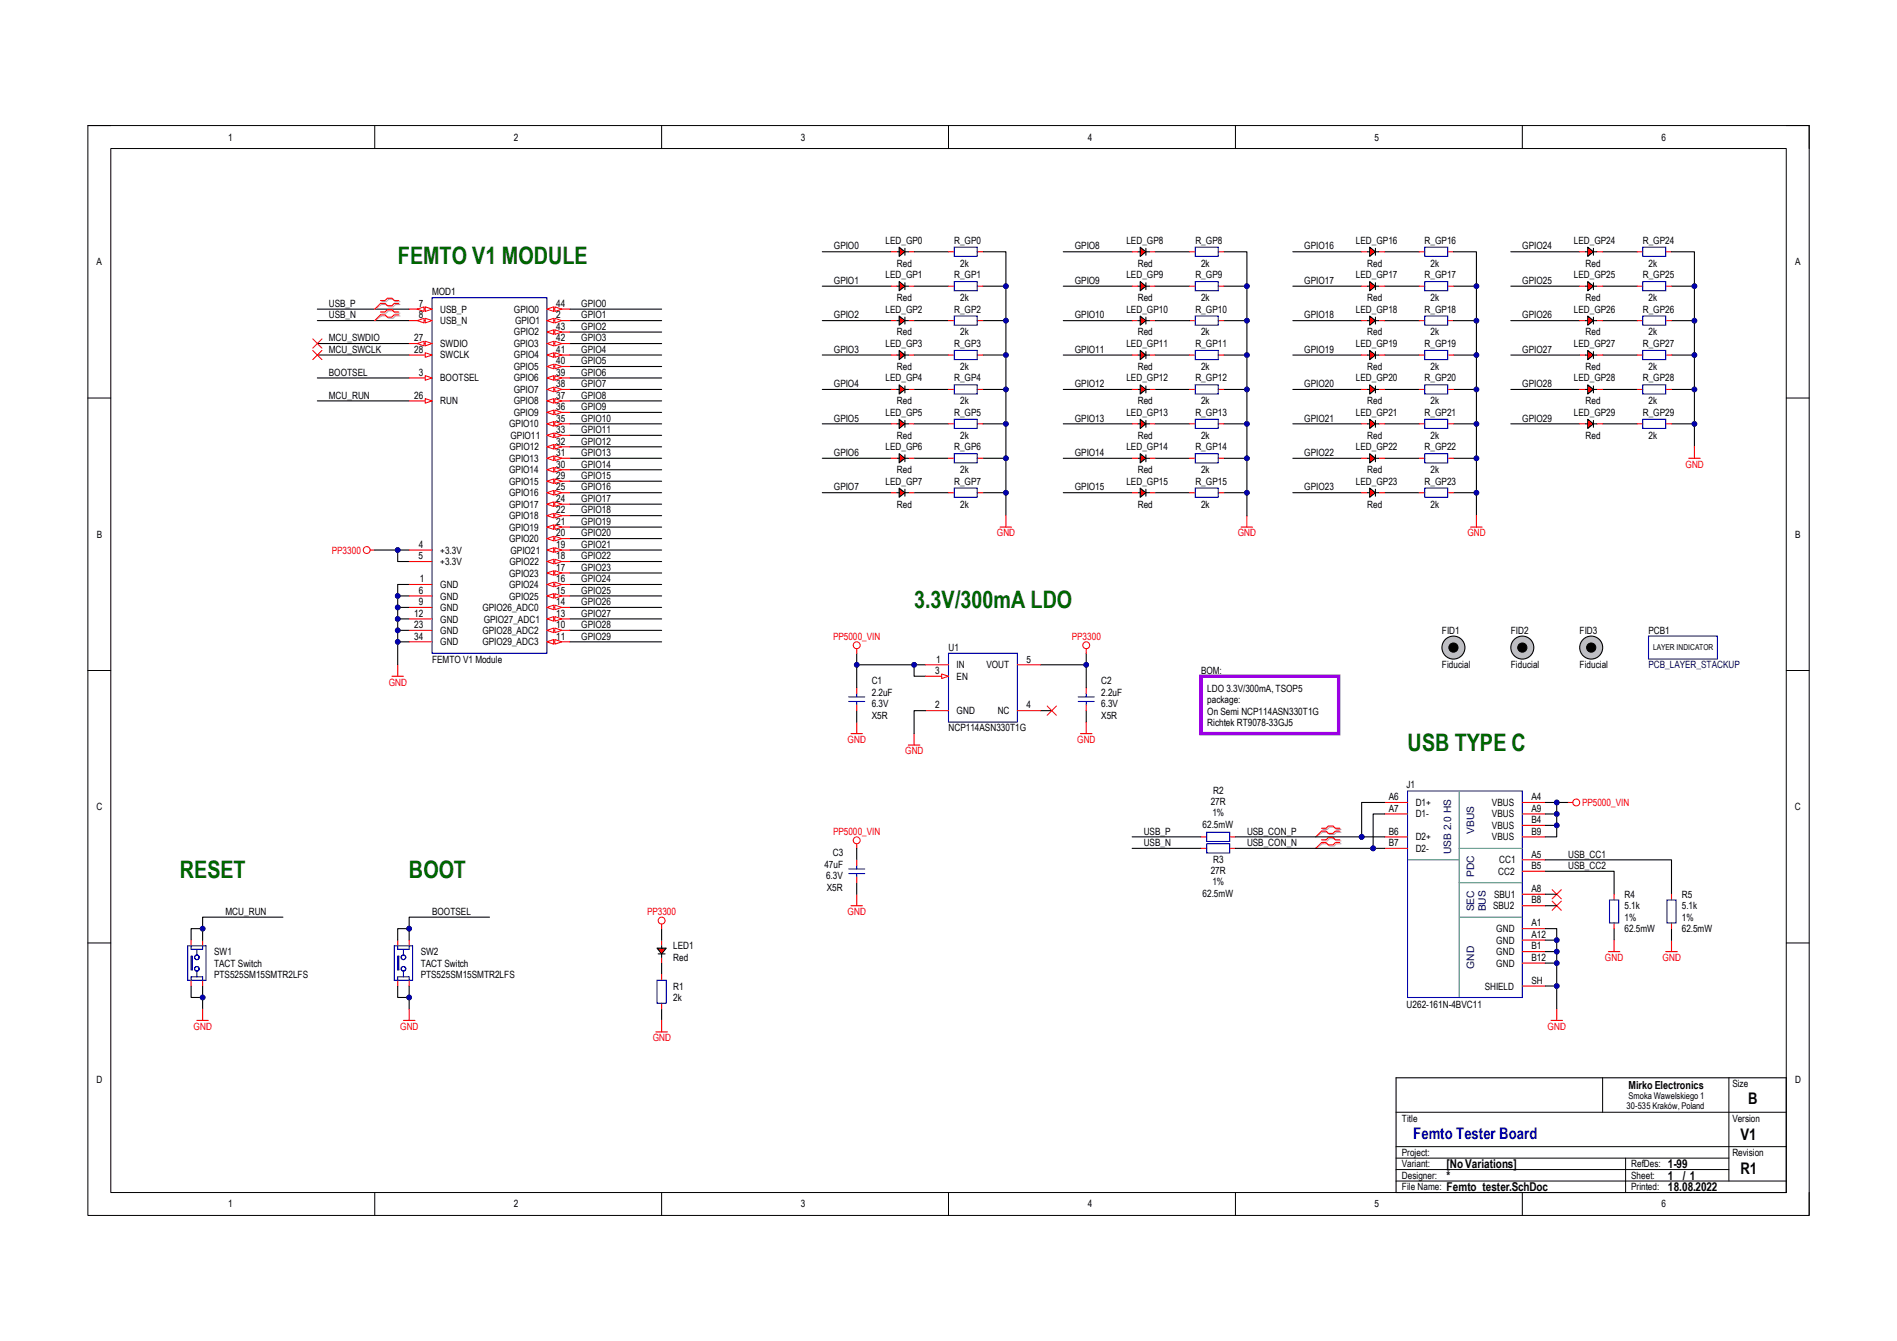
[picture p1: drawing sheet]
<svg xmlns="http://www.w3.org/2000/svg" width="297mm" height="210mm" viewBox="0 0 297 210" stroke-linecap="round" stroke-linejoin="round" font-family="sans-serif">
<defs><g id="words">
<g font-size="3.8" fill="#060">
<text x="62.3" y="41.3">FEMTO V1 MODULE</text>
<text x="143.1" y="95.2">3.3V/300mA LDO</text>
<text x="220.4" y="117.7">USB TYPE C</text>
<text x="28.2" y="137.5">RESET</text>
<text x="64" y="137.5">BOOT</text>
</g>
<g font-size="2.5">
<text x="273.7" y="172.9">B</text>
<text x="272.5" y="178.5">V1</text>
<text x="272.5" y="183.9">R1</text>
</g>
<text font-size="2.5" fill="#00c" x="221.3" y="178.3">Femto Tester Board</text>
<g font-size="1.9">
<text x="226.5" y="182.9">[No Variations]</text>
<text x="226.5" y="184.7">*</text>
<text x="261.2" y="184.7">1</text>
<text x="261.2" y="182.9">1-99</text>
<text x="263.5" y="184.7">/ 1</text>
<text x="226.5" y="186.5">Femto_tester.SchDoc</text>
<text x="261.2" y="186.5">18.08.2022</text>
</g>
<text font-size="1.7" x="255" y="170.6">Mirko Electronics</text>
<g font-size="1.6">
<text x="35.7" y="22">1</text>
<text x="80.5" y="22">2</text>
<text x="125.4" y="22">3</text>
<text x="170.3" y="22">4</text>
<text x="215.2" y="22">5</text>
<text x="260.1" y="22">6</text>
<text x="15.1" y="41.6">A</text>
<text x="130.6" y="39.1">GPIO0</text>
<text x="138.6" y="38.2">LED_GP0</text>
<text x="140.4" y="41.8">Red</text>
<text x="149.4" y="38.2">R_GP0</text>
<text x="150.3" y="41.8">2k</text>
<text x="168.3" y="39.1">GPIO8</text>
<text x="176.4" y="38.2">LED_GP8</text>
<text x="178.1" y="41.8">Red</text>
<text x="187.2" y="38.2">R_GP8</text>
<text x="188" y="41.8">2k</text>
<text x="204.2" y="39.1">GPIO16</text>
<text x="212.3" y="38.2">LED_GP16</text>
<text x="214.1" y="41.8">Red</text>
<text x="223.1" y="38.2">R_GP16</text>
<text x="224" y="41.8">2k</text>
<text x="238.3" y="39.1">GPIO24</text>
<text x="246.4" y="38.2">LED_GP24</text>
<text x="248.2" y="41.8">Red</text>
<text x="257.2" y="38.2">R_GP24</text>
<text x="258.1" y="41.8">2k</text>
<text x="281.1" y="41.6">A</text>
<text x="67.6" y="46.3">MOD1</text>
<text x="130.6" y="44.5">GPIO1</text>
<text x="138.6" y="43.6">LED_GP1</text>
<text x="140.4" y="47.2">Red</text>
<text x="149.4" y="43.6">R_GP1</text>
<text x="150.3" y="47.2">2k</text>
<text x="168.3" y="44.5">GPIO9</text>
<text x="176.4" y="43.6">LED_GP9</text>
<text x="178.1" y="47.2">Red</text>
<text x="187.2" y="43.6">R_GP9</text>
<text x="188" y="47.2">2k</text>
<text x="204.2" y="44.5">GPIO17</text>
<text x="212.3" y="43.6">LED_GP17</text>
<text x="214.1" y="47.2">Red</text>
<text x="223.1" y="43.6">R_GP17</text>
<text x="224" y="47.2">2k</text>
<text x="238.3" y="44.5">GPIO25</text>
<text x="246.4" y="43.6">LED_GP25</text>
<text x="248.2" y="47.2">Red</text>
<text x="257.2" y="43.6">R_GP25</text>
<text x="258.1" y="47.2">2k</text>
<text x="51.5" y="53.5">MCU_SWDIO</text>
<text x="51.5" y="48">USB_P</text>
<text x="51.5" y="49.9">USB_N</text>
<text x="64.9" y="53.5">27</text>
<text x="65.6" y="49.9">8</text>
<text x="65.6" y="48">7</text>
<text x="68.9" y="50.8">USB_N</text>
<text x="68.9" y="49">USB_P</text>
<text x="80.5" y="52.5">GPIO2</text>
<text x="80.5" y="49">GPIO0</text>
<text x="80.6" y="50.8">GPIO1</text>
<text x="87.1" y="51.6">43</text>
<text x="87.1" y="48">44</text>
<text x="87.1" y="53.5">42</text>
<text x="87.1" y="49.9">2</text>
<text x="91" y="48">GPIO0</text>
<text x="91" y="49.9">GPIO1</text>
<text x="91" y="51.6">GPIO2</text>
<text x="91" y="53.5">GPIO3</text>
<text x="130.6" y="49.9">GPIO2</text>
<text x="138.6" y="49">LED_GP2</text>
<text x="140.4" y="52.5">Red</text>
<text x="149.4" y="49">R_GP2</text>
<text x="150.3" y="52.5">2k</text>
<text x="168.3" y="49.9">GPIO10</text>
<text x="176.4" y="49">LED_GP10</text>
<text x="178.1" y="52.5">Red</text>
<text x="187.2" y="49">R_GP10</text>
<text x="188" y="52.5">2k</text>
<text x="204.2" y="49.9">GPIO18</text>
<text x="212.3" y="49">LED_GP18</text>
<text x="214.1" y="52.5">Red</text>
<text x="223.1" y="49">R_GP18</text>
<text x="224" y="52.5">2k</text>
<text x="238.3" y="49.9">GPIO26</text>
<text x="246.4" y="49">LED_GP26</text>
<text x="248.2" y="52.5">Red</text>
<text x="257.2" y="49">R_GP26</text>
<text x="258.1" y="52.5">2k</text>
<text x="51.5" y="55.2">MCU_SWCLK</text>
<text x="51.5" y="58.8">BOOTSEL</text>
<text x="64.9" y="55.2">28</text>
<text x="65.6" y="58.8">3</text>
<text x="68.9" y="56.1">SWCLK</text>
<text x="68.9" y="54.4">SWDIO</text>
<text x="68.9" y="59.7">BOOTSEL</text>
<text x="80.4" y="59.7">GPIO6</text>
<text x="80.4" y="54.4">GPIO3</text>
<text x="80.4" y="58">GPIO5</text>
<text x="80.5" y="56.1">GPIO4</text>
<text x="87.1" y="55.2">41</text>
<text x="87.1" y="58.8">39</text>
<text x="87.1" y="57.1">40</text>
<text x="91" y="55.2">GPIO4</text>
<text x="91" y="57.1">GPIO5</text>
<text x="91" y="58.8">GPIO6</text>
<text x="130.6" y="55.2">GPIO3</text>
<text x="138.6" y="54.4">LED_GP3</text>
<text x="138.6" y="59.7">LED_GP4</text>
<text x="140.4" y="58">Red</text>
<text x="149.4" y="54.4">R_GP3</text>
<text x="149.4" y="59.7">R_GP4</text>
<text x="150.3" y="58">2k</text>
<text x="168.3" y="55.2">GPIO11</text>
<text x="176.4" y="54.4">LED_GP11</text>
<text x="176.4" y="59.7">LED_GP12</text>
<text x="178.1" y="58">Red</text>
<text x="187.2" y="54.4">R_GP11</text>
<text x="187.2" y="59.7">R_GP12</text>
<text x="188" y="58">2k</text>
<text x="204.2" y="55.2">GPIO19</text>
<text x="212.3" y="54.4">LED_GP19</text>
<text x="212.3" y="59.7">LED_GP20</text>
<text x="214.1" y="58">Red</text>
<text x="223.1" y="54.4">R_GP19</text>
<text x="223.1" y="59.7">R_GP20</text>
<text x="224" y="58">2k</text>
<text x="238.3" y="55.2">GPIO27</text>
<text x="246.4" y="54.4">LED_GP27</text>
<text x="246.4" y="59.7">LED_GP28</text>
<text x="248.2" y="58">Red</text>
<text x="257.2" y="54.4">R_GP27</text>
<text x="257.2" y="59.7">R_GP28</text>
<text x="258.1" y="58">2k</text>
<text x="51.5" y="62.4">MCU_RUN</text>
<text x="64.9" y="62.4">26</text>
<text x="68.9" y="63.3">RUN</text>
<text x="80.4" y="63.3">GPIO8</text>
<text x="80.4" y="61.6">GPIO7</text>
<text x="80.4" y="65.2">GPIO9</text>
<text x="87.1" y="62.4">37</text>
<text x="87.1" y="60.6">38</text>
<text x="87.1" y="64.2">36</text>
<text x="91" y="60.6">GPIO7</text>
<text x="91" y="62.4">GPIO8</text>
<text x="91" y="64.2">GPIO9</text>
<text x="130.6" y="60.6">GPIO4</text>
<text x="138.6" y="65.2">LED_GP5</text>
<text x="140.4" y="63.3">Red</text>
<text x="149.4" y="65.2">R_GP5</text>
<text x="150.3" y="63.3">2k</text>
<text x="168.3" y="60.6">GPIO12</text>
<text x="176.4" y="65.2">LED_GP13</text>
<text x="178.1" y="63.3">Red</text>
<text x="187.2" y="65.2">R_GP13</text>
<text x="188" y="63.3">2k</text>
<text x="204.2" y="60.6">GPIO20</text>
<text x="212.3" y="65.2">LED_GP21</text>
<text x="214.1" y="63.3">Red</text>
<text x="223.1" y="65.2">R_GP21</text>
<text x="224" y="63.3">2k</text>
<text x="238.3" y="60.6">GPIO28</text>
<text x="246.4" y="65.2">LED_GP29</text>
<text x="248.2" y="63.3">Red</text>
<text x="257.2" y="65.2">R_GP29</text>
<text x="258.1" y="63.3">2k</text>
<text x="79.7" y="66.9">GPIO10</text>
<text x="79.8" y="70.5">GPIO12</text>
<text x="79.9" y="68.7">GPIO11</text>
<text x="87.1" y="66">35</text>
<text x="87.1" y="67.8">33</text>
<text x="87.1" y="69.6">32</text>
<text x="87.1" y="71.4">31</text>
<text x="91" y="66">GPIO10</text>
<text x="91" y="67.8">GPIO11</text>
<text x="91" y="69.6">GPIO12</text>
<text x="91" y="71.4">GPIO13</text>
<text x="130.6" y="66">GPIO5</text>
<text x="130.6" y="71.4">GPIO6</text>
<text x="138.6" y="70.5">LED_GP6</text>
<text x="140.4" y="68.7">Red</text>
<text x="149.4" y="70.5">R_GP6</text>
<text x="150.3" y="68.7">2k</text>
<text x="168.3" y="66">GPIO13</text>
<text x="168.3" y="71.4">GPIO14</text>
<text x="176.4" y="70.5">LED_GP14</text>
<text x="178.1" y="68.7">Red</text>
<text x="187.2" y="70.5">R_GP14</text>
<text x="188" y="68.7">2k</text>
<text x="204.2" y="66">GPIO21</text>
<text x="204.2" y="71.4">GPIO22</text>
<text x="212.3" y="70.5">LED_GP22</text>
<text x="214.1" y="68.7">Red</text>
<text x="223.1" y="70.5">R_GP22</text>
<text x="224" y="68.7">2k</text>
<text x="238.3" y="66">GPIO29</text>
<text x="248.2" y="68.7">Red</text>
<text x="258.1" y="68.7">2k</text>
<text x="79.7" y="72.3">GPIO13</text>
<text x="79.7" y="74.1">GPIO14</text>
<text x="79.7" y="75.9">GPIO15</text>
<text x="79.7" y="77.7">GPIO16</text>
<text x="87.1" y="73.2">30</text>
<text x="87.1" y="75">29</text>
<text x="87.1" y="76.8">25</text>
<text x="91" y="73.2">GPIO14</text>
<text x="91" y="75">GPIO15</text>
<text x="91" y="76.8">GPIO16</text>
<text x="130.6" y="76.8">GPIO7</text>
<text x="138.6" y="75.9">LED_GP7</text>
<text x="140.4" y="74.1">Red</text>
<text x="149.4" y="75.9">R_GP7</text>
<text x="150.3" y="74.1">2k</text>
<text x="168.3" y="76.8">GPIO15</text>
<text x="176.4" y="75.9">LED_GP15</text>
<text x="178.1" y="74.1">Red</text>
<text x="187.2" y="75.9">R_GP15</text>
<text x="188" y="74.1">2k</text>
<text x="204.2" y="76.8">GPIO23</text>
<text x="212.3" y="75.9">LED_GP23</text>
<text x="214.1" y="74.1">Red</text>
<text x="223.1" y="75.9">R_GP23</text>
<text x="224" y="74.1">2k</text>
<text x="79.7" y="79.5">GPIO17</text>
<text x="79.7" y="81.3">GPIO18</text>
<text x="79.7" y="83.1">GPIO19</text>
<text x="87.1" y="78.6">24</text>
<text x="87.1" y="80.4">22</text>
<text x="87.1" y="82.2">21</text>
<text x="87.1" y="84">20</text>
<text x="91" y="78.6">GPIO17</text>
<text x="91" y="80.4">GPIO18</text>
<text x="91" y="82.2">GPIO19</text>
<text x="91" y="84">GPIO20</text>
<text x="140.4" y="79.5">Red</text>
<text x="150.3" y="79.5">2k</text>
<text x="178.1" y="79.5">Red</text>
<text x="188" y="79.5">2k</text>
<text x="214.1" y="79.5">Red</text>
<text x="224" y="79.5">2k</text>
<text x="15.2" y="84.2">B</text>
<text x="65.5" y="87.6">5</text>
<text x="65.6" y="85.8">4</text>
<text x="68.9" y="86.7">+3.3V</text>
<text x="68.9" y="88.5">+3.3V</text>
<text x="79.7" y="84.9">GPIO20</text>
<text x="79.8" y="88.5">GPIO22</text>
<text x="79.9" y="86.7">GPIO21</text>
<text x="87.1" y="85.8">19</text>
<text x="87.1" y="87.6">18</text>
<text x="87.1" y="89.4">17</text>
<text x="91" y="85.8">GPIO21</text>
<text x="91" y="87.6">GPIO22</text>
<text x="91" y="89.4">GPIO23</text>
<text x="281.1" y="84.2">B</text>
<text x="65.6" y="93">6</text>
<text x="65.6" y="94.8">9</text>
<text x="65.7" y="91.2">1</text>
<text x="68.9" y="92.1">GND</text>
<text x="68.9" y="93.9">GND</text>
<text x="68.9" y="95.7">GND</text>
<text x="75.5" y="95.7">GPIO26_ADC0</text>
<text x="79.7" y="90.3">GPIO23</text>
<text x="79.7" y="92.1">GPIO24</text>
<text x="79.7" y="93.9">GPIO25</text>
<text x="87.1" y="91.2">16</text>
<text x="87.1" y="93">15</text>
<text x="87.1" y="94.8">14</text>
<text x="91" y="91.2">GPIO24</text>
<text x="91" y="93">GPIO25</text>
<text x="91" y="94.8">GPIO26</text>
<text x="64.9" y="96.6">12</text>
<text x="64.9" y="98.4">23</text>
<text x="64.9" y="100.2">34</text>
<text x="68.9" y="97.5">GND</text>
<text x="68.9" y="99.3">GND</text>
<text x="68.9" y="101">GND</text>
<text x="75.5" y="101">GPIO29_ADC3</text>
<text x="75.5" y="99.3">GPIO28_ADC2</text>
<text x="75.7" y="97.5">GPIO27_ADC1</text>
<text x="87.1" y="96.6">13</text>
<text x="87.1" y="100.2">11</text>
<text x="87.1" y="98.4">10</text>
<text x="91" y="96.6">GPIO27</text>
<text x="91" y="98.4">GPIO28</text>
<text x="91" y="100.2">GPIO29</text>
<text x="148.5" y="102">U1</text>
<text x="225.8" y="99.3">FID1</text>
<text x="236.6" y="99.3">FID2</text>
<text x="247.3" y="99.3">FID3</text>
<text x="258.1" y="99.3">PCB1</text>
<text x="67.6" y="103.8">FEMTO V1 Module</text>
<text x="136.5" y="107.2">C1</text>
<text x="146.4" y="105.6">3</text>
<text x="146.6" y="103.8">1</text>
<text x="149.8" y="104.6">IN</text>
<text x="149.8" y="106.5">EN</text>
<text x="154.4" y="104.6">VOUT</text>
<text x="160.7" y="103.8">5</text>
<text x="172.4" y="107.2">C2</text>
<text x="188" y="105.6">BOM:</text>
<text x="225.8" y="104.6">Fiducial</text>
<text x="236.6" y="104.6">Fiducial</text>
<text x="247.3" y="104.6">Fiducial</text>
<text x="136.5" y="110.8">6.3V</text>
<text x="136.5" y="112.6">X5R</text>
<text x="136.5" y="109">2.2uF</text>
<text x="146.4" y="111">2</text>
<text x="149.8" y="111.8">GND</text>
<text x="156.2" y="111.8">NC</text>
<text x="160.7" y="111">4</text>
<text x="172.4" y="110.8">6.3V</text>
<text x="172.4" y="112.6">X5R</text>
<text x="172.4" y="109">2.2uF</text>
<text x="189" y="108.3">LDO 3.3V/300mA, TSOP5</text>
<text x="189" y="110.2">package:</text>
<text x="189" y="111.9">On Semi NCP114ASN330T1G</text>
<text x="189" y="113.7">Richtek RT9078-33GJ5</text>
<text x="148.5" y="114.6">NCP114ASN330T1G</text>
<text x="189.9" y="124.4">R2</text>
<text x="217.4" y="125.3">A6</text>
<text x="220.2" y="123.4">J1</text>
<text x="239.8" y="125.3">A4</text>
<text x="15.1" y="126.9">C</text>
<text x="179.1" y="130.7">USB_P</text>
<text x="188.3" y="129.6">62.5mW</text>
<text x="189.6" y="126">27R</text>
<text x="189.8" y="127.8">1%</text>
<text x="195.2" y="130.7">USB_CON_P</text>
<text x="217.4" y="127.1">A7</text>
<text x="217.4" y="130.7">B6</text>
<text x="221.7" y="126.2">D1+</text>
<text x="221.7" y="128">D1-</text>
<text x="221.7" y="131.6">D2+</text>
<text x="233.6" y="126.2">VBUS</text>
<text x="233.6" y="128">VBUS</text>
<text x="233.6" y="129.8">VBUS</text>
<text x="233.6" y="131.6">VBUS</text>
<text x="239.8" y="127.1">A9</text>
<text x="239.8" y="128.9">B4</text>
<text x="239.8" y="130.7">B9</text>
<text x="281" y="126.9">C</text>
<text x="129.1" y="135.9">47uF</text>
<text x="129.3" y="137.7">6.3V</text>
<text x="130.4" y="134.1">C3</text>
<text x="179.1" y="132.5">USB_N</text>
<text x="189.6" y="136.8">27R</text>
<text x="189.9" y="135.2">R3</text>
<text x="195.2" y="132.5">USB_CON_N</text>
<text x="217.4" y="132.5">B7</text>
<text x="221.7" y="133.4">D2-</text>
<text x="234.6" y="137">CC2</text>
<text x="234.7" y="135.2">CC1</text>
<text x="239.8" y="134.3">A5</text>
<text x="239.8" y="136.1">B5</text>
<text x="245.5" y="136.1">USB_CC2</text>
<text x="245.5" y="134.3">USB_CC1</text>
<text x="35.3" y="143.3">MCU_RUN</text>
<text x="67.6" y="143.3">BOOTSEL</text>
<text x="129.5" y="139.5">X5R</text>
<text x="188.3" y="140.4">62.5mW</text>
<text x="189.8" y="138.6">1%</text>
<text x="233.8" y="142.4">SBU2</text>
<text x="233.9" y="140.6">SBU1</text>
<text x="239.8" y="139.7">A8</text>
<text x="239.8" y="141.5">B8</text>
<text x="254.3" y="140.6">R4</text>
<text x="254.3" y="142.4">5.1k</text>
<text x="263.3" y="140.6">R5</text>
<text x="263.3" y="142.4">5.1k</text>
<text x="33.5" y="149.6">SW1</text>
<text x="65.9" y="149.6">SW2</text>
<text x="105.4" y="148.7">LED1</text>
<text x="234.3" y="146">GND</text>
<text x="234.3" y="147.8">GND</text>
<text x="234.3" y="149.6">GND</text>
<text x="239.8" y="145.1">A1</text>
<text x="239.8" y="146.9">A12</text>
<text x="239.8" y="148.7">B1</text>
<text x="254.3" y="144.2">1%</text>
<text x="254.3" y="146">62.5mW</text>
<text x="263.3" y="144.2">1%</text>
<text x="263.3" y="146">62.5mW</text>
<text x="33.5" y="153.2">PTS525SM15SMTR2LFS</text>
<text x="33.5" y="151.4">TACT Switch</text>
<text x="65.9" y="153.2">PTS525SM15SMTR2LFS</text>
<text x="65.9" y="151.4">TACT Switch</text>
<text x="105.4" y="150.5">Red</text>
<text x="105.4" y="155">R1</text>
<text x="232.5" y="155">SHIELD</text>
<text x="234.3" y="151.4">GND</text>
<text x="239.8" y="150.5">B12</text>
<text x="239.8" y="154.1">SH</text>
<text x="105.4" y="156.8">2k</text>
<text x="220.2" y="157.9">U262-161N-4BVC11</text>
<text x="15.1" y="169.6">D</text>
<text x="271.2" y="170.2">Size</text>
<text x="281.1" y="169.6">D</text>
<text x="219.5" y="175.6">Title</text>
<text x="271.2" y="175.6">Version</text>
<text x="219.5" y="181">Project:</text>
<text x="219.5" y="182.8">Variant:</text>
<text x="219.5" y="184.6">Designer:</text>
<text x="255.4" y="184.6">Sheet:</text>
<text x="255.4" y="182.8">RefDes:</text>
<text x="271.2" y="181">Revision</text>
<text x="35.7" y="189.1">1</text>
<text x="80.5" y="189.1">2</text>
<text x="125.4" y="189.1">3</text>
<text x="170.3" y="189.1">4</text>
<text x="215.2" y="189.1">5</text>
<text x="219.5" y="186.4">File Name:</text>
<text x="255.4" y="186.4">Printed:</text>
<text x="260.1" y="189.1">6</text>
</g>
<g font-size="1.6" fill="#f00">
<text x="263.9" y="73.2">GND</text>
<text x="156.1" y="84">GND</text>
<text x="193.8" y="84">GND</text>
<text x="229.7" y="84">GND</text>
<text x="51.9" y="86.7">PP3300</text>
<text x="130.4" y="100.2">PP5000_VIN</text>
<text x="167.8" y="100.2">PP3300</text>
<text x="60.9" y="107.4">GND</text>
<text x="132.7" y="116.3">GND</text>
<text x="141.7" y="118.2">GND</text>
<text x="168.7" y="116.3">GND</text>
<text x="130.4" y="130.7">PP5000_VIN</text>
<text x="247.7" y="126.2">PP5000_VIN</text>
<text x="101.3" y="143.3">PP3300</text>
<text x="132.7" y="143.3">GND</text>
<text x="251.3" y="150.5">GND</text>
<text x="260.3" y="150.5">GND</text>
<text x="30.3" y="161.2">GND</text>
<text x="62.7" y="161.2">GND</text>
<text x="242.3" y="161.2">GND</text>
<text x="102.2" y="163.1">GND</text>
</g>
<g font-size="1.6" fill="#000080">
<text x="258.1" y="104.6">PCB_LAYER_STACKUP</text>
<text x="230.8" y="130.6" transform="rotate(-90 230.8 130.6)">VBUS</text>
<text x="227.2" y="133.8" transform="rotate(-90 227.2 133.8)">USB 2.0 HS</text>
<text x="230.8" y="137.3" transform="rotate(-90 230.8 137.3)">PDC</text>
<text x="230.8" y="142.7" transform="rotate(-90 230.8 142.7)">SEC</text>
<text x="232.6" y="142.7" transform="rotate(-90 232.6 142.7)">BUS</text>
<text x="230.8" y="151.7" transform="rotate(-90 230.8 151.7)">GND</text>
</g>
<g font-size="1.4">
<text x="254.7" y="173.7">30-535 Kraków, Poland</text>
<text x="255" y="172.1">Smoka Wawelskiego 1</text>
</g>
<text font-size="1.3" x="258.8" y="101.9">LAYER INDICATOR</text>
</g></defs>
<path d="M13.8 19.7h269.5v170.7h-269.5z" fill="none" stroke="#000" stroke-width=".16"/>
<path d="M17.3 23.3h262.4v163.5h-262.4z" fill-rule="evenodd" fill="#fff"/>
<g fill="none" stroke="#000" stroke-width=".16">
<path d="M13.8 19.7h3.5M58.7 19.7v3.6M103.6 19.7v3.6M148.5 19.7v3.6M193.4 19.7v3.6M238.3 19.7v3.6M279.7 19.7h3.6v3.6M17.3 23.3h262.4v163.5h-262.4zM13.8 62.3h3.5M279.7 62.3h3.6M13.8 105h3.5M279.7 105h3.6"/>
<path d="M13.8 147.7h3.5M279.7 147.7h3.6M58.7 186.8v3.6M103.6 186.8v3.6M148.5 186.8v3.6M193.4 186.8v3.6M238.3 186.8v3.6M283.3 186.8v3.6"/>
</g>
<path d="M44.3 143.6h-12.6v1.8" fill="none" stroke="#000" stroke-width=".17"/>
<circle cx="31.7" cy="145.4" r=".36" fill="#000080"/>
<circle cx="31.7" cy="145.4" r=".36" fill="none" stroke="#000080" stroke-width=".16"/>
<path d="M103 149.4h1.1M103.6 148.1v1.8M103.6 158v1.8" fill="none" stroke="#000" stroke-width=".17"/>
<path d="M103.6 147.2v.9M103.6 149.9v.9" fill="none" stroke="#f00" stroke-width=".17"/>
<path d="M102.9 148.5h1.4l-.7 .9z" fill="#f00"/>
<g fill="none" stroke="#000" stroke-width=".17">
<path d="M49.7 59.2h14.4M49.7 50.2h14.4M49.7 48.4h14.4M49.7 53.8h14.4M49.7 55.6h14.4M89.2 59.2h14.4M89.2 50.2h14.4M89.2 48.4h14.4M89.2 53.8h14.4M89.2 52h14.4M89.2 57.4h14.4M89.2 55.6h14.4"/>
<path d="M49.7 62.8h14.4M89.2 68.2h14.4M89.2 66.4h14.4M89.2 70h14.4M89.2 61h14.4M89.2 71.8h14.4M89.2 62.8h14.4M89.2 75.4h14.4M89.2 77.2h14.4M89.2 64.6h14.4M89.2 79h14.4M89.2 73.6h14.4"/>
<path d="M64.1 91.5h-1.8v12.6M89.2 89.7h14.4M89.2 87.9h14.4M89.2 93.3h14.4M89.2 91.5h14.4M89.2 96.9h14.4M89.2 95.1h14.4M89.2 82.5h14.4M89.2 80.8h14.4M89.2 98.7h14.4M89.2 86.1h14.4M89.2 84.3h14.4"/>
<path d="M89.2 100.5h14.4M102.9 148.5h1.4l-.7 .9zM103.6 145.4v1.8M103.6 150.8v1.8M218.6 168.8h61.1v18h-61.1z"/>
</g>
<path d="M58 86.1h.7M61.4 105.9h1.8M62.3 104.1v1.8M103.6 144.7v.7M103.6 152.6v.9M103.6 157.1v.9M103.6 159.8v1.8M102.7 161.6h1.8" fill="none" stroke="#f00" stroke-width=".17"/>
<path d="M102.9 153.5h1.4v3.6h-1.4z" fill="none" stroke="#00c" stroke-width=".17"/>
<g fill="none" stroke="#f00" stroke-width=".16">
<circle cx="57.4" cy="86.1" r=".54"/>
<circle cx="103.6" cy="144.2" r=".54"/>
</g>
<path d="M218.6 174.2h61.1M218.6 179.6h61.1M250.9 168.8v5.4M270.7 168.8v16.2M218.6 181.4h52.1M218.6 183.2h52.1M218.6 185h61.1M254.5 181.4v5.4" fill="none" stroke="#000" stroke-width=".16"/>
<circle cx="62.3" cy="93.3" r=".36" fill="#000080"/>
<circle cx="62.3" cy="93.3" r=".36" fill="none" stroke="#000080" stroke-width=".16"/>
<circle cx="62.3" cy="95.1" r=".36" fill="#000080"/>
<circle cx="62.3" cy="95.1" r=".36" fill="none" stroke="#000080" stroke-width=".16"/>
<circle cx="62.3" cy="96.9" r=".36" fill="#000080"/>
<circle cx="62.3" cy="96.9" r=".36" fill="none" stroke="#000080" stroke-width=".16"/>
<circle cx="62.3" cy="98.7" r=".36" fill="#000080"/>
<circle cx="62.3" cy="98.7" r=".36" fill="none" stroke="#000080" stroke-width=".16"/>
<circle cx="62.3" cy="100.5" r=".36" fill="#000080"/>
<circle cx="62.3" cy="100.5" r=".36" fill="none" stroke="#000080" stroke-width=".16"/>
<path d="M62.3 93.3h1.8" fill="none" stroke="#000" stroke-width=".17"/>
<circle cx="62.3" cy="93.3" r=".36" fill="#000080"/>
<circle cx="62.3" cy="93.3" r=".36" fill="none" stroke="#000080" stroke-width=".16"/>
<path d="M62.3 95.1h1.8" fill="none" stroke="#000" stroke-width=".17"/>
<circle cx="62.3" cy="95.1" r=".36" fill="#000080"/>
<circle cx="62.3" cy="95.1" r=".36" fill="none" stroke="#000080" stroke-width=".16"/>
<path d="M62.3 96.9h1.8" fill="none" stroke="#000" stroke-width=".17"/>
<circle cx="62.3" cy="96.9" r=".36" fill="#000080"/>
<circle cx="62.3" cy="96.9" r=".36" fill="none" stroke="#000080" stroke-width=".16"/>
<path d="M62.3 98.7h1.8" fill="none" stroke="#000" stroke-width=".17"/>
<circle cx="62.3" cy="98.7" r=".36" fill="#000080"/>
<circle cx="62.3" cy="98.7" r=".36" fill="none" stroke="#000080" stroke-width=".16"/>
<path d="M62.3 100.5h1.8" fill="none" stroke="#000" stroke-width=".17"/>
<circle cx="62.3" cy="100.5" r=".36" fill="#000080"/>
<circle cx="62.3" cy="100.5" r=".36" fill="none" stroke="#000080" stroke-width=".16"/>
<path d="M64.1 86.1h-1.8v1.8h1.8" fill="none" stroke="#000" stroke-width=".17"/>
<circle cx="62.3" cy="86.1" r=".36" fill="#000080"/>
<circle cx="62.3" cy="86.1" r=".36" fill="none" stroke="#000080" stroke-width=".16"/>
<path d="M58.7 86.1h3.6" fill="none" stroke="#000" stroke-width=".17"/>
<circle cx="62.3" cy="86.1" r=".36" fill="#000080"/>
<circle cx="62.3" cy="86.1" r=".36" fill="none" stroke="#000080" stroke-width=".16"/>
<g fill="none" stroke="#00c" stroke-width=".17">
<path d="M29.4 148.1h2.9v5.4h-2.9zM29.9 148.1v.6h1.8v-.6M29.9 149.7h.2v2.2h-.2zM29.9 153.5v-.5h1.8v.5M30.8 148.7v.9M30.8 152.1v.9"/>
<circle cx="30.8" cy="149.9" r=".36"/>
<circle cx="30.8" cy="151.7" r=".36"/>
</g>
<path d="M29.9 147.2v.9M29.9 153.5v.9M31.7 147.2v.9M31.7 153.5v.9" fill="none" stroke="#f00" stroke-width=".17"/>
<path d="M29.9 154.4v1.8h1.8v-1.8" fill="none" stroke="#000" stroke-width=".17"/>
<circle cx="31.7" cy="156.2" r=".36" fill="#000080"/>
<circle cx="31.7" cy="156.2" r=".36" fill="none" stroke="#000080" stroke-width=".16"/>
<path d="M31.7 156.2v1.8" fill="none" stroke="#000" stroke-width=".17"/>
<circle cx="31.7" cy="156.2" r=".36" fill="#000080"/>
<circle cx="31.7" cy="156.2" r=".36" fill="none" stroke="#000080" stroke-width=".16"/>
<path d="M30.8 159.8h1.8M31.7 158v1.8" fill="none" stroke="#f00" stroke-width=".17"/>
<path d="M29.9 147.2v-1.8h1.8v1.8" fill="none" stroke="#000" stroke-width=".17"/>
<circle cx="31.7" cy="145.4" r=".36" fill="#000080"/>
<circle cx="31.7" cy="145.4" r=".36" fill="none" stroke="#000080" stroke-width=".16"/>
<g fill="none" stroke="#00c" stroke-width=".17">
<path d="M61.7 148.1h2.9v5.4h-2.9zM62.3 148.1v.6h1.8v-.6M62.3 149.7h.1v2.2h-.1zM62.3 153.5v-.5h1.8v.5M63.2 148.7v.9M63.2 152.1v.9"/>
<circle cx="63.2" cy="151.7" r=".36"/>
<circle cx="63.2" cy="149.9" r=".36"/>
</g>
<path d="M62.3 147.2v.9M62.3 153.5v.9M64.1 147.2v.9M64.1 153.5v.9" fill="none" stroke="#f00" stroke-width=".17"/>
<path d="M62.3 154.4v1.8h1.8v-1.8" fill="none" stroke="#000" stroke-width=".17"/>
<circle cx="64.1" cy="156.2" r=".36" fill="#000080"/>
<circle cx="64.1" cy="156.2" r=".36" fill="none" stroke="#000080" stroke-width=".16"/>
<path d="M64.1 156.2v1.8" fill="none" stroke="#000" stroke-width=".17"/>
<circle cx="64.1" cy="156.2" r=".36" fill="#000080"/>
<circle cx="64.1" cy="156.2" r=".36" fill="none" stroke="#000080" stroke-width=".16"/>
<path d="M63.2 159.8h1.8M64.1 158v1.8" fill="none" stroke="#f00" stroke-width=".17"/>
<path d="M76.6 143.6h-12.5v1.8" fill="none" stroke="#000" stroke-width=".17"/>
<circle cx="64.1" cy="145.4" r=".36" fill="#000080"/>
<circle cx="64.1" cy="145.4" r=".36" fill="none" stroke="#000080" stroke-width=".16"/>
<path d="M62.3 147.2v-1.8h1.8v1.8" fill="none" stroke="#000" stroke-width=".17"/>
<circle cx="64.1" cy="145.4" r=".36" fill="#000080"/>
<circle cx="64.1" cy="145.4" r=".36" fill="none" stroke="#000080" stroke-width=".16"/>
<path d="M142.2 116.7h1.8M143.1 114.9v1.8" fill="none" stroke="#f00" stroke-width=".17"/>
<path d="M144.9 104.1h-1.8v1.8h1.8M162.9 111.3h1.8" fill="none" stroke="#000" stroke-width=".17"/>
<path d="M164 110.6l1.4 1.4M165.4 110.6l-1.4 1.4" fill="none" stroke="#f00" stroke-width=".16"/>
<circle cx="143.1" cy="104.1" r=".36" fill="#000080"/>
<circle cx="143.1" cy="104.1" r=".36" fill="none" stroke="#000080" stroke-width=".16"/>
<path d="M134.1 102.3v1.8h9" fill="none" stroke="#000" stroke-width=".17"/>
<circle cx="143.1" cy="104.1" r=".36" fill="#000080"/>
<circle cx="143.1" cy="104.1" r=".36" fill="none" stroke="#000080" stroke-width=".16"/>
<circle cx="134.1" cy="104.1" r=".36" fill="#000080"/>
<circle cx="134.1" cy="104.1" r=".36" fill="none" stroke="#000080" stroke-width=".16"/>
<path d="M170.1 102.3v1.8h-7.2" fill="none" stroke="#000" stroke-width=".17"/>
<circle cx="170.1" cy="104.1" r=".36" fill="#000080"/>
<circle cx="170.1" cy="104.1" r=".36" fill="none" stroke="#000080" stroke-width=".16"/>
<path d="M133.2 114.9h1.8M134.1 101.6v.7M134.1 107.7v.9M134.1 110.4v.9M134.1 113.1v1.8M169.2 114.9h1.8M170.1 101.6v.7M170.1 107.7v.9M170.1 110.4v.9M170.1 113.1v1.8" fill="none" stroke="#f00" stroke-width=".17"/>
<path d="M134.1 111.3v1.8M170.1 104.1v3.6M170.1 111.3v1.8" fill="none" stroke="#000" stroke-width=".17"/>
<g fill="none" stroke="#f00" stroke-width=".16">
<circle cx="134.1" cy="101.1" r=".54"/>
<circle cx="170.1" cy="101.1" r=".54"/>
</g>
<path d="M132.9 109.1h2.5M132.9 109.9h2.5M134.1 108.6v.5M134.1 109.9v.5M168.8 109.1h2.5M168.8 109.9h2.5M170.1 108.6v.5M170.1 109.9v.5" fill="none" stroke="#00c" stroke-width=".17"/>
<circle cx="170.1" cy="104.1" r=".36" fill="#000080"/>
<circle cx="170.1" cy="104.1" r=".36" fill="none" stroke="#000080" stroke-width=".16"/>
<path d="M134.1 104.1v3.6" fill="none" stroke="#000" stroke-width=".17"/>
<circle cx="134.1" cy="104.1" r=".36" fill="#000080"/>
<circle cx="134.1" cy="104.1" r=".36" fill="none" stroke="#000080" stroke-width=".16"/>
<path d="M148.5 102.3h10.8v10.8h-10.8z" fill-rule="evenodd" fill="#fff"/>
<path d="M148.5 102.3h10.8v10.8h-10.8z" fill="none" stroke="#00c" stroke-width=".17"/>
<path d="M144.9 104.1h3.6M144.9 111.3h3.6M144.9 105.9h3.6" fill="none" stroke="#f00" stroke-width=".17"/>
<path d="M147.4 105.5l1.1 .4-1.1 .4z" fill="#f8fcff"/>
<path d="M147.4 105.5l1.1 .4-1.1 .4z" fill="none" stroke="#f00" stroke-width=".16"/>
<path d="M159.3 104.1h3.6M159.3 111.3h3.6" fill="none" stroke="#f00" stroke-width=".17"/>
<path d="M144.9 111.3h-1.8v3.6" fill="none" stroke="#000" stroke-width=".17"/>
<path d="M188 105.9h21.6v9h-21.6z" fill-rule="evenodd" fill="#fff"/>
<path d="M188 105.9h21.6v9h-21.6z" fill="none" stroke="#90f" stroke-width=".55"/>
<g fill="none" stroke="#f00" stroke-width=".16">
<path d="M59.6 47.5l-.9 .9M59.6 49.3l-.9 .9"/>
<circle cx="134.1" cy="131.6" r=".54"/>
</g>
<g fill="none" stroke="#f00" stroke-width=".17">
<path d="M59.6 47.1h.7l.3-.4h.8l.3 .4h.7M59.6 47.5h.7l.3 .4h.8l.3-.4h.7M59.6 48.9h.7l.3-.4h.8l.3 .4h.7M59.6 49.3h.7l.3 .4h.8l.3-.4h.7M134.1 132.1v.8M134.1 134.7v.9M134.1 137.4v.9M188 132.9h.9M188 131.1h.9M192.5 132.9h.9M192.5 131.1h.9M133.2 141.8h1.8"/>
<path d="M134.1 140v1.8"/>
</g>
<path d="M134.1 132.9v1.8M134.1 138.3v1.7M177.3 132.9h10.7M177.3 131.1h10.7" fill="none" stroke="#000" stroke-width=".17"/>
<path d="M132.9 136.1h2.5M132.9 136.8h2.5M134.1 135.6v.5M134.1 136.8v.6M188.9 132.1h3.6v1.5h-3.6zM188.9 130.3h3.6v1.5h-3.6z" fill="none" stroke="#00c" stroke-width=".17"/>
<path d="M59.7 47.2h.8l.3-.3h.7l.4 .3h.7M59.7 47.7h.8l.3 .4h.7l.4-.4h.7M59.7 49h.8l.3-.3h.7l.4 .3h.7M59.7 49.5h.8l.3 .4h.7l.4-.4h.7" fill="none" stroke="#d0a3a3" stroke-width=".17"/>
<path d="M59.7 47.7l-1 .7M59.7 49.5l-1 .7" fill="none" stroke="#d0a3a3" stroke-width=".16"/>
<circle cx="227.6" cy="101.4" r="1.8" fill="#c0c0c0"/>
<circle cx="227.6" cy="101.4" r="1.8" fill="none" stroke="#000" stroke-width=".17"/>
<circle cx="227.6" cy="101.4" r=".72" fill="#000"/>
<circle cx="227.6" cy="101.4" r=".72" fill="none" stroke="#000" stroke-width=".16"/>
<circle cx="238.3" cy="101.4" r="1.8" fill="#c0c0c0"/>
<circle cx="238.3" cy="101.4" r="1.8" fill="none" stroke="#000" stroke-width=".17"/>
<circle cx="238.3" cy="101.4" r=".72" fill="#000"/>
<circle cx="238.3" cy="101.4" r=".72" fill="none" stroke="#000" stroke-width=".16"/>
<circle cx="249.1" cy="101.4" r="1.8" fill="#c0c0c0"/>
<circle cx="249.1" cy="101.4" r="1.8" fill="none" stroke="#000" stroke-width=".17"/>
<circle cx="249.1" cy="101.4" r=".72" fill="#000"/>
<circle cx="249.1" cy="101.4" r=".72" fill="none" stroke="#000" stroke-width=".16"/>
<path d="M258.1 99.6h10.8v3.6h-10.8z" fill-rule="evenodd" fill="#fff"/>
<path d="M258.1 99.6h10.8v3.6h-10.8z" fill="none" stroke="#00c" stroke-width=".17"/>
<path d="M207.1 129.9h.7l.4-.4h.7l.3 .4h.8M207.1 130.3h.7l.4 .4h.7l.3-.4h.8M207.1 131.7h.7l.4-.4h.7l.3 .4h.8M207.1 132.1h.7l.4 .4h.7l.3-.4h.8" fill="none" stroke="#d0a3a3" stroke-width=".17"/>
<path d="M207.1 130.3l-1.1 .8M207.1 132.1l-1.1 .8" fill="none" stroke="#d0a3a3" stroke-width=".16"/>
<path d="M206.9 129.7h.7l.4-.3h.7l.4 .3h.7M206.9 130.2h.7l.4 .3h.7l.4-.3h.7M206.9 131.5h.7l.4-.3h.7l.4 .3h.7M206.9 132h.7l.4 .3h.7l.4-.3h.7M242.8 159.8h1.8M243.7 158v1.8M251.8 149h1.8M252.7 147.2v1.8" fill="none" stroke="#f00" stroke-width=".17"/>
<path d="M206.9 130.2l-.9 .9M206.9 132l-.9 .9M243 139.3l1.5 1.5M244.5 139.3l-1.5 1.5M243 141.1l1.5 1.5M244.5 141.1l-1.5 1.5" fill="none" stroke="#f00" stroke-width=".16"/>
<path d="M220.4 123.9h17.9v32.3h-17.9z" fill-rule="evenodd" fill="#fff"/>
<path d="M220.4 123.9h17.9v32.3h-17.9z" fill="none" stroke="#00c" stroke-width=".17"/>
<g fill="none" stroke="#f00" stroke-width=".17">
<path d="M216.8 125.7h3.6M216.8 127.5h3.6M216.8 131.1h3.6M216.8 132.9h3.6M238.3 125.7h3.6M238.3 134.7h3.6M238.3 127.5h3.6M238.3 129.3h3.6M238.3 136.5h3.6M238.3 131.1h3.6M238.3 145.4h3.6M238.3 140h3.6"/>
<path d="M238.3 147.2h3.6M238.3 149h3.6M238.3 141.8h3.6M238.3 150.8h3.6M238.3 154.4h3.6"/>
</g>
<path d="M220.4 134.7h8.1M228.5 123.9v32.3M228.5 132.9h9.8M228.5 138.3h9.8M228.5 143.6h9.8" fill="none" stroke="#009cca" stroke-width=".17"/>
<path d="M243.7 127.5v1.8h-1.8" fill="none" stroke="#000" stroke-width=".17"/>
<circle cx="243.7" cy="129.3" r=".36" fill="#000080"/>
<circle cx="243.7" cy="129.3" r=".36" fill="none" stroke="#000080" stroke-width=".16"/>
<circle cx="243.7" cy="127.5" r=".36" fill="#000080"/>
<circle cx="243.7" cy="127.5" r=".36" fill="none" stroke="#000080" stroke-width=".16"/>
<path d="M243.7 129.3v1.8h-1.8" fill="none" stroke="#000" stroke-width=".17"/>
<circle cx="243.7" cy="129.3" r=".36" fill="#000080"/>
<circle cx="243.7" cy="129.3" r=".36" fill="none" stroke="#000080" stroke-width=".16"/>
<path d="M241.9 145.4h1.8v12.6" fill="none" stroke="#000" stroke-width=".17"/>
<circle cx="243.7" cy="147.2" r=".36" fill="#000080"/>
<circle cx="243.7" cy="147.2" r=".36" fill="none" stroke="#000080" stroke-width=".16"/>
<circle cx="243.7" cy="149" r=".36" fill="#000080"/>
<circle cx="243.7" cy="149" r=".36" fill="none" stroke="#000080" stroke-width=".16"/>
<circle cx="243.7" cy="150.8" r=".36" fill="#000080"/>
<circle cx="243.7" cy="150.8" r=".36" fill="none" stroke="#000080" stroke-width=".16"/>
<circle cx="243.7" cy="154.4" r=".36" fill="#000080"/>
<circle cx="243.7" cy="154.4" r=".36" fill="none" stroke="#000080" stroke-width=".16"/>
<path d="M241.9 147.2h1.8" fill="none" stroke="#000" stroke-width=".17"/>
<circle cx="243.7" cy="147.2" r=".36" fill="#000080"/>
<circle cx="243.7" cy="147.2" r=".36" fill="none" stroke="#000080" stroke-width=".16"/>
<path d="M241.9 149h1.8" fill="none" stroke="#000" stroke-width=".17"/>
<circle cx="243.7" cy="149" r=".36" fill="#000080"/>
<circle cx="243.7" cy="149" r=".36" fill="none" stroke="#000080" stroke-width=".16"/>
<path d="M241.9 150.8h1.8" fill="none" stroke="#000" stroke-width=".17"/>
<circle cx="243.7" cy="150.8" r=".36" fill="#000080"/>
<circle cx="243.7" cy="150.8" r=".36" fill="none" stroke="#000080" stroke-width=".16"/>
<path d="M241.9 154.4h1.8" fill="none" stroke="#000" stroke-width=".17"/>
<circle cx="243.7" cy="154.4" r=".36" fill="#000080"/>
<circle cx="243.7" cy="154.4" r=".36" fill="none" stroke="#000080" stroke-width=".16"/>
<path d="M243.7 125.7v1.8h-1.8M241.9 141.8h1.8M241.9 140h1.8M252.7 145.4v1.8" fill="none" stroke="#000" stroke-width=".17"/>
<circle cx="243.7" cy="125.7" r=".36" fill="#000080"/>
<circle cx="243.7" cy="125.7" r=".36" fill="none" stroke="#000080" stroke-width=".16"/>
<circle cx="243.7" cy="127.5" r=".36" fill="#000080"/>
<circle cx="243.7" cy="127.5" r=".36" fill="none" stroke="#000080" stroke-width=".16"/>
<path d="M241.9 125.7h3.6" fill="none" stroke="#000" stroke-width=".17"/>
<circle cx="243.7" cy="125.7" r=".36" fill="#000080"/>
<circle cx="243.7" cy="125.7" r=".36" fill="none" stroke="#000080" stroke-width=".16"/>
<path d="M216.8 127.5h-1.8v5.4M241.9 136.5h10.8v3.5" fill="none" stroke="#000" stroke-width=".17"/>
<circle cx="215" cy="132.9" r=".36" fill="#000080"/>
<circle cx="215" cy="132.9" r=".36" fill="none" stroke="#000080" stroke-width=".16"/>
<path d="M216.8 125.7h-3.6v5.4" fill="none" stroke="#000" stroke-width=".17"/>
<circle cx="213.2" cy="131.1" r=".36" fill="#000080"/>
<circle cx="213.2" cy="131.1" r=".36" fill="none" stroke="#000080" stroke-width=".16"/>
<path d="M245.5 125.7h.8M260.8 149h1.8M261.7 147.2v1.8" fill="none" stroke="#f00" stroke-width=".17"/>
<path d="M193.4 132.9h21.6M241.9 134.7h19.8v5.3M261.7 145.4v1.8" fill="none" stroke="#000" stroke-width=".17"/>
<circle cx="246.8" cy="125.7" r=".54" fill="none" stroke="#f00" stroke-width=".16"/>
<circle cx="215" cy="132.9" r=".36" fill="#000080"/>
<circle cx="215" cy="132.9" r=".36" fill="none" stroke="#000080" stroke-width=".16"/>
<path d="M215 132.9h1.8" fill="none" stroke="#000" stroke-width=".17"/>
<circle cx="215" cy="132.9" r=".36" fill="#000080"/>
<circle cx="215" cy="132.9" r=".36" fill="none" stroke="#000080" stroke-width=".16"/>
<path d="M193.4 131.1h19.8" fill="none" stroke="#000" stroke-width=".17"/>
<circle cx="213.2" cy="131.1" r=".36" fill="#000080"/>
<circle cx="213.2" cy="131.1" r=".36" fill="none" stroke="#000080" stroke-width=".16"/>
<path d="M213.2 131.1h3.6" fill="none" stroke="#000" stroke-width=".17"/>
<circle cx="213.2" cy="131.1" r=".36" fill="#000080"/>
<circle cx="213.2" cy="131.1" r=".36" fill="none" stroke="#000080" stroke-width=".16"/>
<path d="M139.5 39.4h.9M142.2 39.4h.9M252.7 140v.9M252.7 144.5v.9M261.7 140v.9M261.7 144.5v.9" fill="none" stroke="#f00" stroke-width=".17"/>
<path d="M252 140.9h1.4v3.6h-1.4zM261 140.9h1.4v3.6h-1.4z" fill="none" stroke="#00c" stroke-width=".17"/>
<path d="M140.4 39.4h1.8M141.7 38.9v1.1" fill="none" stroke="#000" stroke-width=".17"/>
<path d="M140.8 38.7l.9 .7-.9 .7z" fill="#f00"/>
<path d="M128.7 39.4h10.8M140.8 38.7l.9 .7-.9 .7zM143.1 39.4h5.4M143.1 44.8h5.4M153.9 44.8h3.6" fill="none" stroke="#000" stroke-width=".17"/>
<path d="M148.5 39.4h.9M153 39.4h.9" fill="none" stroke="#f00" stroke-width=".17"/>
<path d="M149.4 38.7h3.6v1.4h-3.6z" fill="none" stroke="#00c" stroke-width=".17"/>
<circle cx="157.5" cy="44.8" r=".36" fill="#000080"/>
<circle cx="157.5" cy="44.8" r=".36" fill="none" stroke="#000080" stroke-width=".16"/>
<path d="M128.7 44.8h10.8M140.4 44.8h1.8M141.7 44.3v1.1" fill="none" stroke="#000" stroke-width=".17"/>
<path d="M139.5 44.8h.9M142.2 44.8h.9" fill="none" stroke="#f00" stroke-width=".17"/>
<path d="M140.8 44.1l.9 .7-.9 .7z" fill="#f00"/>
<path d="M140.8 44.1l.9 .7-.9 .7zM143.1 50.2h5.4M153.9 50.2h3.6" fill="none" stroke="#000" stroke-width=".17"/>
<path d="M148.5 44.8h.9M153 44.8h.9" fill="none" stroke="#f00" stroke-width=".17"/>
<path d="M149.4 44.1h3.6v1.4h-3.6z" fill="none" stroke="#00c" stroke-width=".17"/>
<circle cx="157.5" cy="50.2" r=".36" fill="#000080"/>
<circle cx="157.5" cy="50.2" r=".36" fill="none" stroke="#000080" stroke-width=".16"/>
<path d="M128.7 50.2h10.8M143.1 55.6h5.4M153.9 55.6h3.6" fill="none" stroke="#000" stroke-width=".17"/>
<circle cx="157.5" cy="55.6" r=".36" fill="#000080"/>
<circle cx="157.5" cy="55.6" r=".36" fill="none" stroke="#000080" stroke-width=".16"/>
<path d="M128.7 55.6h10.8M143.1 61h5.4M153.9 61h3.6" fill="none" stroke="#000" stroke-width=".17"/>
<circle cx="157.5" cy="61" r=".36" fill="#000080"/>
<circle cx="157.5" cy="61" r=".36" fill="none" stroke="#000080" stroke-width=".16"/>
<path d="M128.7 61h10.8M128.7 66.4h10.8M143.1 66.4h5.4M143.1 71.8h5.4M153.9 71.8h3.6" fill="none" stroke="#000" stroke-width=".17"/>
<circle cx="157.5" cy="71.8" r=".36" fill="#000080"/>
<circle cx="157.5" cy="71.8" r=".36" fill="none" stroke="#000080" stroke-width=".16"/>
<path d="M128.7 71.8h10.8M143.1 77.2h5.4M153.9 77.2h3.6" fill="none" stroke="#000" stroke-width=".17"/>
<circle cx="157.5" cy="77.2" r=".36" fill="#000080"/>
<circle cx="157.5" cy="77.2" r=".36" fill="none" stroke="#000080" stroke-width=".16"/>
<path d="M140.4 50.2h1.8M141.7 49.7v1M128.7 77.2h10.8" fill="none" stroke="#000" stroke-width=".17"/>
<path d="M139.5 50.2h.9M142.2 50.2h.9" fill="none" stroke="#f00" stroke-width=".17"/>
<path d="M140.8 49.5l.9 .7-.9 .7z" fill="#f00"/>
<path d="M140.4 55.6h1.8M140.8 49.5l.9 .7-.9 .7zM141.7 55.1v1" fill="none" stroke="#000" stroke-width=".17"/>
<path d="M139.5 55.6h.9M142.2 55.6h.9" fill="none" stroke="#f00" stroke-width=".17"/>
<path d="M140.8 54.9l.9 .7-.9 .7z" fill="#f00"/>
<path d="M140.8 54.9l.9 .7-.9 .7zM140.4 61h1.8M141.7 60.5v1" fill="none" stroke="#000" stroke-width=".17"/>
<path d="M139.5 61h.9M142.2 61h.9" fill="none" stroke="#f00" stroke-width=".17"/>
<path d="M140.8 60.3l.9 .7-.9 .7z" fill="#f00"/>
<path d="M140.4 66.4h1.8M140.8 60.3l.9 .7-.9 .7zM141.7 65.8v1.1" fill="none" stroke="#000" stroke-width=".17"/>
<path d="M139.5 66.4h.9M142.2 66.4h.9" fill="none" stroke="#f00" stroke-width=".17"/>
<path d="M140.8 65.7l.9 .7-.9 .7z" fill="#f00"/>
<path d="M140.4 71.8h1.8M140.8 65.7l.9 .7-.9 .7zM141.7 71.2v1.1" fill="none" stroke="#000" stroke-width=".17"/>
<path d="M139.5 71.8h.9M142.2 71.8h.9" fill="none" stroke="#f00" stroke-width=".17"/>
<path d="M140.8 71.1l.9 .7-.9 .7z" fill="#f00"/>
<path d="M140.4 77.2h1.8M140.8 71.1l.9 .7-.9 .7zM141.7 76.6v1.1" fill="none" stroke="#000" stroke-width=".17"/>
<path d="M139.5 77.2h.9M142.2 77.2h.9" fill="none" stroke="#f00" stroke-width=".17"/>
<path d="M140.8 76.4l.9 .8-.9 .7z" fill="#f00"/>
<path d="M140.8 76.4l.9 .8-.9 .7zM153.9 66.4h3.6" fill="none" stroke="#000" stroke-width=".17"/>
<path d="M148.5 50.2h.9M148.5 55.6h.9M153 50.2h.9M153 55.6h.9M148.5 61h.9M148.5 66.4h.9M153 61h.9M153 66.4h.9" fill="none" stroke="#f00" stroke-width=".17"/>
<path d="M149.4 49.5h3.6v1.4h-3.6zM149.4 54.9h3.6v1.4h-3.6zM149.4 60.3h3.6v1.4h-3.6zM149.4 65.7h3.6v1.4h-3.6z" fill="none" stroke="#00c" stroke-width=".17"/>
<circle cx="157.5" cy="66.4" r=".36" fill="#000080"/>
<circle cx="157.5" cy="66.4" r=".36" fill="none" stroke="#000080" stroke-width=".16"/>
<path d="M148.5 71.8h.9M148.5 77.2h.9M153 71.8h.9M153 77.2h.9" fill="none" stroke="#f00" stroke-width=".17"/>
<path d="M149.4 71.1h3.6v1.4h-3.6zM149.4 76.4h3.6v1.5h-3.6z" fill="none" stroke="#00c" stroke-width=".17"/>
<path d="M166.5 39.4h10.8M180.8 39.4h5.4M180.8 44.8h5.4M191.6 44.8h3.6" fill="none" stroke="#000" stroke-width=".17"/>
<circle cx="195.2" cy="44.8" r=".36" fill="#000080"/>
<circle cx="195.2" cy="44.8" r=".36" fill="none" stroke="#000080" stroke-width=".16"/>
<path d="M166.5 44.8h10.8M191.6 50.2h3.6" fill="none" stroke="#000" stroke-width=".17"/>
<circle cx="195.2" cy="50.2" r=".36" fill="#000080"/>
<circle cx="195.2" cy="50.2" r=".36" fill="none" stroke="#000080" stroke-width=".16"/>
<path d="M166.5 50.2h10.8M180.8 55.6h5.4M191.6 55.6h3.6" fill="none" stroke="#000" stroke-width=".17"/>
<circle cx="195.2" cy="55.6" r=".36" fill="#000080"/>
<circle cx="195.2" cy="55.6" r=".36" fill="none" stroke="#000080" stroke-width=".16"/>
<path d="M166.5 55.6h10.8M180.8 61h5.4M191.6 61h3.6" fill="none" stroke="#000" stroke-width=".17"/>
<circle cx="195.2" cy="61" r=".36" fill="#000080"/>
<circle cx="195.2" cy="61" r=".36" fill="none" stroke="#000080" stroke-width=".16"/>
<path d="M166.5 61h10.8M166.5 66.4h10.8M166.5 71.8h10.8M180.8 66.4h5.4M180.8 71.8h5.4M180.8 77.2h5.4M191.6 77.2h3.6" fill="none" stroke="#000" stroke-width=".17"/>
<circle cx="195.2" cy="77.2" r=".36" fill="#000080"/>
<circle cx="195.2" cy="77.2" r=".36" fill="none" stroke="#000080" stroke-width=".16"/>
<path d="M166.5 77.2h10.8M191.6 66.4h3.6" fill="none" stroke="#000" stroke-width=".17"/>
<circle cx="195.2" cy="66.4" r=".36" fill="#000080"/>
<circle cx="195.2" cy="66.4" r=".36" fill="none" stroke="#000080" stroke-width=".16"/>
<path d="M177.3 39.4h.9M179.9 39.4h.9" fill="none" stroke="#f00" stroke-width=".17"/>
<path d="M178.2 39.4h1.7M179.4 38.9v1.1" fill="none" stroke="#000" stroke-width=".17"/>
<path d="M178.5 38.7l.9 .7-.9 .8z" fill="#f00"/>
<path d="M178.5 38.7l.9 .7-.9 .8zM178.2 44.8h1.7M179.4 44.3v1.1" fill="none" stroke="#000" stroke-width=".17"/>
<path d="M186.2 39.4h.9M190.7 39.4h.9M177.3 44.8h.9M179.9 44.8h.9M186.2 44.8h.9M186.2 50.2h.9M186.2 55.6h.9M190.7 44.8h.9M190.7 50.2h.9M190.7 55.6h.9M186.2 61h.9M190.7 61h.9" fill="none" stroke="#f00" stroke-width=".17"/>
<path d="M187.1 38.7h3.6v1.5h-3.6zM187.1 44.1h3.6v1.4h-3.6zM187.1 49.5h3.6v1.4h-3.6zM187.1 54.9h3.6v1.4h-3.6zM187.1 60.3h3.6v1.4h-3.6z" fill="none" stroke="#00c" stroke-width=".17"/>
<path d="M178.5 44.1l.9 .7-.9 .7z" fill="#f00"/>
<path d="M178.2 50.2h1.7M178.5 44.1l.9 .7-.9 .7zM179.4 49.7v1" fill="none" stroke="#000" stroke-width=".17"/>
<path d="M177.3 50.2h.9M179.9 50.2h.9" fill="none" stroke="#f00" stroke-width=".17"/>
<path d="M178.5 49.5l.9 .7-.9 .7z" fill="#f00"/>
<path d="M178.2 55.6h1.7M178.5 49.5l.9 .7-.9 .7zM179.4 55.1v1M180.8 50.2h5.4" fill="none" stroke="#000" stroke-width=".17"/>
<path d="M177.3 55.6h.9M179.9 55.6h.9" fill="none" stroke="#f00" stroke-width=".17"/>
<path d="M178.5 54.9l.9 .7-.9 .7z" fill="#f00"/>
<path d="M178.5 54.9l.9 .7-.9 .7zM178.2 61h1.7M179.4 60.5v1" fill="none" stroke="#000" stroke-width=".17"/>
<path d="M177.3 61h.9M179.9 61h.9" fill="none" stroke="#f00" stroke-width=".17"/>
<path d="M178.5 60.3l.9 .7-.9 .7z" fill="#f00"/>
<path d="M178.2 66.4h1.7M178.5 60.3l.9 .7-.9 .7zM179.4 65.8v1.1" fill="none" stroke="#000" stroke-width=".17"/>
<path d="M177.3 66.4h.9M179.9 66.4h.9" fill="none" stroke="#f00" stroke-width=".17"/>
<path d="M178.5 65.7l.9 .7-.9 .7z" fill="#f00"/>
<path d="M178.2 71.8h1.7M178.5 65.7l.9 .7-.9 .7zM179.4 71.2v1.1" fill="none" stroke="#000" stroke-width=".17"/>
<path d="M177.3 71.8h.9M179.9 71.8h.9" fill="none" stroke="#f00" stroke-width=".17"/>
<path d="M178.5 71.1l.9 .7-.9 .7z" fill="#f00"/>
<path d="M178.2 77.2h1.7M178.5 71.1l.9 .7-.9 .7zM179.4 76.6v1.1" fill="none" stroke="#000" stroke-width=".17"/>
<path d="M177.3 77.2h.9M179.9 77.2h.9" fill="none" stroke="#f00" stroke-width=".17"/>
<path d="M178.5 76.4l.9 .8-.9 .7z" fill="#f00"/>
<path d="M178.5 76.4l.9 .8-.9 .7zM191.6 71.8h3.6" fill="none" stroke="#000" stroke-width=".17"/>
<path d="M186.2 66.4h.9M186.2 71.8h.9M186.2 77.2h.9M190.7 66.4h.9M190.7 71.8h.9M190.7 77.2h.9" fill="none" stroke="#f00" stroke-width=".17"/>
<path d="M187.1 65.7h3.6v1.4h-3.6zM187.1 71.1h3.6v1.4h-3.6zM187.1 76.4h3.6v1.5h-3.6z" fill="none" stroke="#00c" stroke-width=".17"/>
<circle cx="195.2" cy="71.8" r=".36" fill="#000080"/>
<circle cx="195.2" cy="71.8" r=".36" fill="none" stroke="#000080" stroke-width=".16"/>
<path d="M202.4 39.4h10.8M216.8 39.4h5.4M216.8 44.8h5.4M227.6 44.8h3.6" fill="none" stroke="#000" stroke-width=".17"/>
<circle cx="231.2" cy="44.8" r=".36" fill="#000080"/>
<circle cx="231.2" cy="44.8" r=".36" fill="none" stroke="#000080" stroke-width=".16"/>
<path d="M202.4 44.8h10.8M202.4 50.2h10.8M216.8 50.2h5.4M216.8 55.6h5.4M227.6 55.6h3.6" fill="none" stroke="#000" stroke-width=".17"/>
<circle cx="231.2" cy="55.6" r=".36" fill="#000080"/>
<circle cx="231.2" cy="55.6" r=".36" fill="none" stroke="#000080" stroke-width=".16"/>
<path d="M202.4 55.6h10.8M216.8 61h5.4M227.6 61h3.6" fill="none" stroke="#000" stroke-width=".17"/>
<circle cx="231.2" cy="61" r=".36" fill="#000080"/>
<circle cx="231.2" cy="61" r=".36" fill="none" stroke="#000080" stroke-width=".16"/>
<path d="M202.4 61h10.8M202.4 66.4h10.8M216.8 66.4h5.4M216.8 71.8h5.4M227.6 71.8h3.6" fill="none" stroke="#000" stroke-width=".17"/>
<circle cx="231.2" cy="71.8" r=".36" fill="#000080"/>
<circle cx="231.2" cy="71.8" r=".36" fill="none" stroke="#000080" stroke-width=".16"/>
<path d="M202.4 71.8h10.8M216.8 77.2h5.4M227.6 77.2h3.6" fill="none" stroke="#000" stroke-width=".17"/>
<circle cx="231.2" cy="77.2" r=".36" fill="#000080"/>
<circle cx="231.2" cy="77.2" r=".36" fill="none" stroke="#000080" stroke-width=".16"/>
<path d="M202.4 77.2h10.8M227.6 66.4h3.6" fill="none" stroke="#000" stroke-width=".17"/>
<circle cx="231.2" cy="66.4" r=".36" fill="#000080"/>
<circle cx="231.2" cy="66.4" r=".36" fill="none" stroke="#000080" stroke-width=".16"/>
<path d="M213.2 39.4h.9M215.9 39.4h.9" fill="none" stroke="#f00" stroke-width=".17"/>
<path d="M214.1 39.4h1.8M215.3 38.9v1.1" fill="none" stroke="#000" stroke-width=".17"/>
<path d="M214.5 38.7l.8 .7-.8 .8z" fill="#f00"/>
<path d="M214.5 38.7l.8 .7-.8 .8zM214.1 44.8h1.8M215.3 44.3v1.1" fill="none" stroke="#000" stroke-width=".17"/>
<path d="M213.2 44.8h.9M215.9 44.8h.9" fill="none" stroke="#f00" stroke-width=".17"/>
<path d="M214.5 44.1l.8 .7-.8 .7z" fill="#f00"/>
<path d="M214.1 50.2h1.8M214.5 44.1l.8 .7-.8 .7zM215.3 49.7v1" fill="none" stroke="#000" stroke-width=".17"/>
<path d="M222.2 39.4h.9M226.7 39.4h.9M213.2 50.2h.9M215.9 50.2h.9" fill="none" stroke="#f00" stroke-width=".17"/>
<path d="M223.1 38.7h3.6v1.5h-3.6z" fill="none" stroke="#00c" stroke-width=".17"/>
<path d="M214.5 49.5l.8 .7-.8 .7z" fill="#f00"/>
<path d="M214.1 55.6h1.8M214.5 49.5l.8 .7-.8 .7zM215.3 55.1v1" fill="none" stroke="#000" stroke-width=".17"/>
<path d="M213.2 55.6h.9M215.9 55.6h.9" fill="none" stroke="#f00" stroke-width=".17"/>
<path d="M214.5 54.9l.8 .7-.8 .7z" fill="#f00"/>
<path d="M214.5 54.9l.8 .7-.8 .7zM214.1 61h1.8M215.3 60.5v1" fill="none" stroke="#000" stroke-width=".17"/>
<path d="M213.2 61h.9M215.9 61h.9" fill="none" stroke="#f00" stroke-width=".17"/>
<path d="M214.5 60.3l.8 .7-.8 .7z" fill="#f00"/>
<path d="M214.1 66.4h1.8M214.5 60.3l.8 .7-.8 .7zM215.3 65.8v1.1" fill="none" stroke="#000" stroke-width=".17"/>
<path d="M213.2 66.4h.9M215.9 66.4h.9" fill="none" stroke="#f00" stroke-width=".17"/>
<path d="M214.5 65.7l.8 .7-.8 .7z" fill="#f00"/>
<path d="M214.1 71.8h1.8M214.5 65.7l.8 .7-.8 .7zM215.3 71.2v1.1" fill="none" stroke="#000" stroke-width=".17"/>
<path d="M213.2 71.8h.9M215.9 71.8h.9" fill="none" stroke="#f00" stroke-width=".17"/>
<path d="M214.5 71.1l.8 .7-.8 .7z" fill="#f00"/>
<path d="M214.1 77.2h1.8M214.5 71.1l.8 .7-.8 .7zM215.3 76.6v1.1" fill="none" stroke="#000" stroke-width=".17"/>
<path d="M213.2 77.2h.9M215.9 77.2h.9" fill="none" stroke="#f00" stroke-width=".17"/>
<path d="M214.5 76.4l.8 .8-.8 .7z" fill="#f00"/>
<path d="M227.6 50.2h3.6M214.5 76.4l.8 .8-.8 .7z" fill="none" stroke="#000" stroke-width=".17"/>
<path d="M222.2 44.8h.9M222.2 50.2h.9M226.7 44.8h.9M226.7 50.2h.9" fill="none" stroke="#f00" stroke-width=".17"/>
<path d="M223.1 44.1h3.6v1.4h-3.6zM223.1 49.5h3.6v1.4h-3.6z" fill="none" stroke="#00c" stroke-width=".17"/>
<circle cx="231.2" cy="50.2" r=".36" fill="#000080"/>
<circle cx="231.2" cy="50.2" r=".36" fill="none" stroke="#000080" stroke-width=".16"/>
<path d="M222.2 55.6h.9M226.7 55.6h.9M222.2 61h.9M222.2 66.4h.9M222.2 71.8h.9M222.2 77.2h.9M226.7 61h.9M226.7 66.4h.9M226.7 71.8h.9M226.7 77.2h.9" fill="none" stroke="#f00" stroke-width=".17"/>
<path d="M223.1 54.9h3.6v1.4h-3.6zM223.1 60.3h3.6v1.4h-3.6zM223.1 65.7h3.6v1.4h-3.6zM223.1 71.1h3.6v1.4h-3.6zM223.1 76.4h3.6v1.5h-3.6z" fill="none" stroke="#00c" stroke-width=".17"/>
<path d="M236.5 39.4h10.8M250.9 39.4h5.4M250.9 44.8h5.4M261.7 44.8h3.6" fill="none" stroke="#000" stroke-width=".17"/>
<circle cx="265.3" cy="44.8" r=".36" fill="#000080"/>
<circle cx="265.3" cy="44.8" r=".36" fill="none" stroke="#000080" stroke-width=".16"/>
<path d="M236.5 44.8h10.8M250.9 50.2h5.4M261.7 50.2h3.6" fill="none" stroke="#000" stroke-width=".17"/>
<circle cx="265.3" cy="50.2" r=".36" fill="#000080"/>
<circle cx="265.3" cy="50.2" r=".36" fill="none" stroke="#000080" stroke-width=".16"/>
<path d="M236.5 50.2h10.8M250.9 55.6h5.4M261.7 55.6h3.6" fill="none" stroke="#000" stroke-width=".17"/>
<circle cx="265.3" cy="55.6" r=".36" fill="#000080"/>
<circle cx="265.3" cy="55.6" r=".36" fill="none" stroke="#000080" stroke-width=".16"/>
<path d="M236.5 55.6h10.8M250.9 61h5.4M261.7 61h3.6" fill="none" stroke="#000" stroke-width=".17"/>
<circle cx="265.3" cy="61" r=".36" fill="#000080"/>
<circle cx="265.3" cy="61" r=".36" fill="none" stroke="#000080" stroke-width=".16"/>
<path d="M236.5 61h10.8M236.5 66.4h10.8M250.9 66.4h5.4M261.7 66.4h3.6" fill="none" stroke="#000" stroke-width=".17"/>
<circle cx="265.3" cy="66.4" r=".36" fill="#000080"/>
<circle cx="265.3" cy="66.4" r=".36" fill="none" stroke="#000080" stroke-width=".16"/>
<path d="M247.3 39.4h.9M250 39.4h.9" fill="none" stroke="#f00" stroke-width=".17"/>
<path d="M248.2 39.4h1.8M249.5 38.9v1.1" fill="none" stroke="#000" stroke-width=".17"/>
<path d="M248.6 38.7l.9 .7-.9 .8z" fill="#f00"/>
<path d="M248.6 38.7l.9 .7-.9 .8zM248.2 44.8h1.8M249.5 44.3v1.1" fill="none" stroke="#000" stroke-width=".17"/>
<path d="M247.3 44.8h.9M250 44.8h.9" fill="none" stroke="#f00" stroke-width=".17"/>
<path d="M248.6 44.1l.9 .7-.9 .7z" fill="#f00"/>
<path d="M248.2 50.2h1.8M248.6 44.1l.9 .7-.9 .7zM249.5 49.7v1" fill="none" stroke="#000" stroke-width=".17"/>
<path d="M247.3 50.2h.9M250 50.2h.9" fill="none" stroke="#f00" stroke-width=".17"/>
<path d="M248.6 49.5l.9 .7-.9 .7z" fill="#f00"/>
<path d="M248.2 55.6h1.8M248.6 49.5l.9 .7-.9 .7zM249.5 55.1v1" fill="none" stroke="#000" stroke-width=".17"/>
<path d="M247.3 55.6h.9M250 55.6h.9" fill="none" stroke="#f00" stroke-width=".17"/>
<path d="M248.6 54.9l.9 .7-.9 .7z" fill="#f00"/>
<path d="M248.6 54.9l.9 .7-.9 .7zM248.2 61h1.8M249.5 60.5v1" fill="none" stroke="#000" stroke-width=".17"/>
<path d="M247.3 61h.9M250 61h.9" fill="none" stroke="#f00" stroke-width=".17"/>
<path d="M248.6 60.3l.9 .7-.9 .7z" fill="#f00"/>
<path d="M248.2 66.4h1.8M248.6 60.3l.9 .7-.9 .7zM249.5 65.8v1.1" fill="none" stroke="#000" stroke-width=".17"/>
<path d="M247.3 66.4h.9M250 66.4h.9" fill="none" stroke="#f00" stroke-width=".17"/>
<path d="M248.6 65.7l.9 .7-.9 .7z" fill="#f00"/>
<path d="M153.9 39.4h3.6v41.4M248.6 65.7l.9 .7-.9 .7z" fill="none" stroke="#000" stroke-width=".17"/>
<path d="M256.3 39.4h.9M260.8 39.4h.9M256.3 44.8h.9M256.3 50.2h.9M256.3 55.6h.9M260.8 44.8h.9M260.8 50.2h.9M260.8 55.6h.9M256.3 61h.9M256.3 66.4h.9M260.8 61h.9M260.8 66.4h.9" fill="none" stroke="#f00" stroke-width=".17"/>
<path d="M257.2 38.7h3.6v1.5h-3.6zM257.2 44.1h3.6v1.4h-3.6zM257.2 49.5h3.6v1.4h-3.6zM257.2 54.9h3.6v1.4h-3.6zM257.2 60.3h3.6v1.4h-3.6zM257.2 65.7h3.6v1.4h-3.6z" fill="none" stroke="#00c" stroke-width=".17"/>
<circle cx="157.5" cy="44.8" r=".36" fill="#000080"/>
<circle cx="157.5" cy="44.8" r=".36" fill="none" stroke="#000080" stroke-width=".16"/>
<circle cx="157.5" cy="50.2" r=".36" fill="#000080"/>
<circle cx="157.5" cy="50.2" r=".36" fill="none" stroke="#000080" stroke-width=".16"/>
<circle cx="157.5" cy="55.6" r=".36" fill="#000080"/>
<circle cx="157.5" cy="55.6" r=".36" fill="none" stroke="#000080" stroke-width=".16"/>
<circle cx="157.5" cy="61" r=".36" fill="#000080"/>
<circle cx="157.5" cy="61" r=".36" fill="none" stroke="#000080" stroke-width=".16"/>
<circle cx="157.5" cy="66.4" r=".36" fill="#000080"/>
<circle cx="157.5" cy="66.4" r=".36" fill="none" stroke="#000080" stroke-width=".16"/>
<circle cx="157.5" cy="71.8" r=".36" fill="#000080"/>
<circle cx="157.5" cy="71.8" r=".36" fill="none" stroke="#000080" stroke-width=".16"/>
<circle cx="157.5" cy="77.2" r=".36" fill="#000080"/>
<circle cx="157.5" cy="77.2" r=".36" fill="none" stroke="#000080" stroke-width=".16"/>
<path d="M156.6 82.5h1.8M157.5 80.8v1.7M194.3 82.5h1.8M195.2 80.8v1.7" fill="none" stroke="#f00" stroke-width=".17"/>
<path d="M191.6 39.4h3.6v41.4" fill="none" stroke="#000" stroke-width=".17"/>
<circle cx="195.2" cy="44.8" r=".36" fill="#000080"/>
<circle cx="195.2" cy="44.8" r=".36" fill="none" stroke="#000080" stroke-width=".16"/>
<circle cx="195.2" cy="50.2" r=".36" fill="#000080"/>
<circle cx="195.2" cy="50.2" r=".36" fill="none" stroke="#000080" stroke-width=".16"/>
<circle cx="195.2" cy="55.6" r=".36" fill="#000080"/>
<circle cx="195.2" cy="55.6" r=".36" fill="none" stroke="#000080" stroke-width=".16"/>
<circle cx="195.2" cy="61" r=".36" fill="#000080"/>
<circle cx="195.2" cy="61" r=".36" fill="none" stroke="#000080" stroke-width=".16"/>
<circle cx="195.2" cy="66.4" r=".36" fill="#000080"/>
<circle cx="195.2" cy="66.4" r=".36" fill="none" stroke="#000080" stroke-width=".16"/>
<circle cx="195.2" cy="71.8" r=".36" fill="#000080"/>
<circle cx="195.2" cy="71.8" r=".36" fill="none" stroke="#000080" stroke-width=".16"/>
<circle cx="195.2" cy="77.2" r=".36" fill="#000080"/>
<circle cx="195.2" cy="77.2" r=".36" fill="none" stroke="#000080" stroke-width=".16"/>
<path d="M227.6 39.4h3.6v41.4" fill="none" stroke="#000" stroke-width=".17"/>
<circle cx="231.2" cy="77.2" r=".36" fill="#000080"/>
<circle cx="231.2" cy="77.2" r=".36" fill="none" stroke="#000080" stroke-width=".16"/>
<circle cx="231.2" cy="71.8" r=".36" fill="#000080"/>
<circle cx="231.2" cy="71.8" r=".36" fill="none" stroke="#000080" stroke-width=".16"/>
<circle cx="231.2" cy="66.4" r=".36" fill="#000080"/>
<circle cx="231.2" cy="66.4" r=".36" fill="none" stroke="#000080" stroke-width=".16"/>
<circle cx="231.2" cy="61" r=".36" fill="#000080"/>
<circle cx="231.2" cy="61" r=".36" fill="none" stroke="#000080" stroke-width=".16"/>
<circle cx="231.2" cy="55.6" r=".36" fill="#000080"/>
<circle cx="231.2" cy="55.6" r=".36" fill="none" stroke="#000080" stroke-width=".16"/>
<circle cx="231.2" cy="50.2" r=".36" fill="#000080"/>
<circle cx="231.2" cy="50.2" r=".36" fill="none" stroke="#000080" stroke-width=".16"/>
<circle cx="231.2" cy="44.8" r=".36" fill="#000080"/>
<circle cx="231.2" cy="44.8" r=".36" fill="none" stroke="#000080" stroke-width=".16"/>
<path d="M261.7 39.4h3.6v30.6" fill="none" stroke="#000" stroke-width=".17"/>
<circle cx="265.3" cy="66.4" r=".36" fill="#000080"/>
<circle cx="265.3" cy="66.4" r=".36" fill="none" stroke="#000080" stroke-width=".16"/>
<circle cx="265.3" cy="61" r=".36" fill="#000080"/>
<circle cx="265.3" cy="61" r=".36" fill="none" stroke="#000080" stroke-width=".16"/>
<circle cx="265.3" cy="55.6" r=".36" fill="#000080"/>
<circle cx="265.3" cy="55.6" r=".36" fill="none" stroke="#000080" stroke-width=".16"/>
<circle cx="265.3" cy="50.2" r=".36" fill="#000080"/>
<circle cx="265.3" cy="50.2" r=".36" fill="none" stroke="#000080" stroke-width=".16"/>
<circle cx="265.3" cy="44.8" r=".36" fill="#000080"/>
<circle cx="265.3" cy="44.8" r=".36" fill="none" stroke="#000080" stroke-width=".16"/>
<path d="M264.4 71.8h1.8M265.3 70v1.8M230.3 82.5h1.8M231.2 80.8v1.7" fill="none" stroke="#f00" stroke-width=".17"/>
<path d="M67.7 46.6h17.9v55.7h-17.9z" fill-rule="evenodd" fill="#fff"/>
<path d="M67.7 46.6h17.9v55.7h-17.9z" fill="none" stroke="#00c" stroke-width=".17"/>
<path d="M85.6 52h3.6M64.1 91.5h3.6" fill="none" stroke="#f00" stroke-width=".17"/>
<path d="M85.6 52l1.1-.4v.8z" fill="#f8fcff"/>
<path d="M85.6 52l1.1-.4v.8z" fill="none" stroke="#f00" stroke-width=".16"/>
<path d="M86.9 51.6l1.1 .4-1.1 .4z" fill="#f8fcff"/>
<path d="M86.9 51.6l1.1 .4-1.1 .4z" fill="none" stroke="#f00" stroke-width=".16"/>
<path d="M85.6 55.6h3.6" fill="none" stroke="#f00" stroke-width=".17"/>
<path d="M85.6 55.6l1.1-.4v.8z" fill="#f8fcff"/>
<path d="M85.6 55.6l1.1-.4v.8z" fill="none" stroke="#f00" stroke-width=".16"/>
<path d="M86.9 55.2l1.1 .4-1.1 .4z" fill="#f8fcff"/>
<path d="M86.9 55.2l1.1 .4-1.1 .4z" fill="none" stroke="#f00" stroke-width=".16"/>
<path d="M85.6 59.2h3.6" fill="none" stroke="#f00" stroke-width=".17"/>
<path d="M85.6 59.2l1.1-.4v.8z" fill="#f8fcff"/>
<path d="M85.6 59.2l1.1-.4v.8z" fill="none" stroke="#f00" stroke-width=".16"/>
<path d="M86.9 58.8l1.1 .4-1.1 .4z" fill="#f8fcff"/>
<path d="M86.9 58.8l1.1 .4-1.1 .4z" fill="none" stroke="#f00" stroke-width=".16"/>
<path d="M85.6 62.8h3.6" fill="none" stroke="#f00" stroke-width=".17"/>
<path d="M85.6 62.8l1.1-.4v.7z" fill="#f8fcff"/>
<path d="M85.6 62.8l1.1-.4v.7z" fill="none" stroke="#f00" stroke-width=".16"/>
<path d="M86.9 62.4l1.1 .4-1.1 .3z" fill="#f8fcff"/>
<path d="M86.9 62.4l1.1 .4-1.1 .3z" fill="none" stroke="#f00" stroke-width=".16"/>
<path d="M85.6 48.4h3.6" fill="none" stroke="#f00" stroke-width=".17"/>
<path d="M85.6 48.4l1.1-.3v.7z" fill="#f8fcff"/>
<path d="M85.6 48.4l1.1-.3v.7z" fill="none" stroke="#f00" stroke-width=".16"/>
<path d="M86.9 48.1l1.1 .3-1.1 .4z" fill="#f8fcff"/>
<path d="M86.9 48.1l1.1 .3-1.1 .4z" fill="none" stroke="#f00" stroke-width=".16"/>
<path d="M85.6 53.8h3.6" fill="none" stroke="#f00" stroke-width=".17"/>
<path d="M85.6 53.8l1.1-.4v.8z" fill="#f8fcff"/>
<path d="M85.6 53.8l1.1-.4v.8z" fill="none" stroke="#f00" stroke-width=".16"/>
<path d="M86.9 53.4l1.1 .4-1.1 .4z" fill="#f8fcff"/>
<path d="M86.9 53.4l1.1 .4-1.1 .4z" fill="none" stroke="#f00" stroke-width=".16"/>
<path d="M85.6 57.4h3.6" fill="none" stroke="#f00" stroke-width=".17"/>
<path d="M85.6 57.4l1.1-.4v.8z" fill="#f8fcff"/>
<path d="M85.6 57.4l1.1-.4v.8z" fill="none" stroke="#f00" stroke-width=".16"/>
<path d="M86.9 57l1.1 .4-1.1 .4z" fill="#f8fcff"/>
<path d="M86.9 57l1.1 .4-1.1 .4z" fill="none" stroke="#f00" stroke-width=".16"/>
<path d="M85.6 61h3.6" fill="none" stroke="#f00" stroke-width=".17"/>
<path d="M85.6 61l1.1-.4v.8z" fill="#f8fcff"/>
<path d="M85.6 61l1.1-.4v.8z" fill="none" stroke="#f00" stroke-width=".16"/>
<path d="M86.9 60.6l1.1 .4-1.1 .4z" fill="#f8fcff"/>
<path d="M86.9 60.6l1.1 .4-1.1 .4z" fill="none" stroke="#f00" stroke-width=".16"/>
<path d="M85.6 64.6h3.6" fill="none" stroke="#f00" stroke-width=".17"/>
<path d="M85.6 64.6l1.1-.4v.7z" fill="#f8fcff"/>
<path d="M85.6 64.6l1.1-.4v.7z" fill="none" stroke="#f00" stroke-width=".16"/>
<path d="M86.9 64.2l1.1 .4-1.1 .3z" fill="#f8fcff"/>
<path d="M86.9 64.2l1.1 .4-1.1 .3z" fill="none" stroke="#f00" stroke-width=".16"/>
<path d="M85.6 66.4h3.6" fill="none" stroke="#f00" stroke-width=".17"/>
<path d="M85.6 66.4l1.1-.4v.7z" fill="#f8fcff"/>
<path d="M85.6 66.4l1.1-.4v.7z" fill="none" stroke="#f00" stroke-width=".16"/>
<path d="M86.9 66l1.1 .4-1.1 .3z" fill="#f8fcff"/>
<path d="M86.9 66l1.1 .4-1.1 .3z" fill="none" stroke="#f00" stroke-width=".16"/>
<path d="M85.6 68.2h3.6M64.1 93.3h3.6" fill="none" stroke="#f00" stroke-width=".17"/>
<path d="M85.6 68.2l1.1-.4v.7z" fill="#f8fcff"/>
<path d="M85.6 68.2l1.1-.4v.7z" fill="none" stroke="#f00" stroke-width=".16"/>
<path d="M86.9 67.8l1.1 .4-1.1 .3z" fill="#f8fcff"/>
<path d="M86.9 67.8l1.1 .4-1.1 .3z" fill="none" stroke="#f00" stroke-width=".16"/>
<path d="M85.6 70h3.6" fill="none" stroke="#f00" stroke-width=".17"/>
<path d="M85.6 70l1.1-.4v.7z" fill="#f8fcff"/>
<path d="M85.6 70l1.1-.4v.7z" fill="none" stroke="#f00" stroke-width=".16"/>
<path d="M86.9 69.6l1.1 .4-1.1 .3z" fill="#f8fcff"/>
<path d="M86.9 69.6l1.1 .4-1.1 .3z" fill="none" stroke="#f00" stroke-width=".16"/>
<path d="M85.6 71.8h3.6" fill="none" stroke="#f00" stroke-width=".17"/>
<path d="M85.6 71.8l1.1-.4v.7z" fill="#f8fcff"/>
<path d="M85.6 71.8l1.1-.4v.7z" fill="none" stroke="#f00" stroke-width=".16"/>
<path d="M86.9 71.4l1.1 .4-1.1 .3z" fill="#f8fcff"/>
<path d="M86.9 71.4l1.1 .4-1.1 .3z" fill="none" stroke="#f00" stroke-width=".16"/>
<path d="M85.6 73.6h3.6" fill="none" stroke="#f00" stroke-width=".17"/>
<path d="M85.6 73.6l1.1-.4v.7z" fill="#f8fcff"/>
<path d="M85.6 73.6l1.1-.4v.7z" fill="none" stroke="#f00" stroke-width=".16"/>
<path d="M86.9 73.2l1.1 .4-1.1 .3z" fill="#f8fcff"/>
<path d="M86.9 73.2l1.1 .4-1.1 .3z" fill="none" stroke="#f00" stroke-width=".16"/>
<path d="M85.6 75.4h3.6" fill="none" stroke="#f00" stroke-width=".17"/>
<path d="M85.6 75.4l1.1-.4v.7z" fill="#f8fcff"/>
<path d="M85.6 75.4l1.1-.4v.7z" fill="none" stroke="#f00" stroke-width=".16"/>
<path d="M86.9 75l1.1 .4-1.1 .3z" fill="#f8fcff"/>
<path d="M86.9 75l1.1 .4-1.1 .3z" fill="none" stroke="#f00" stroke-width=".16"/>
<path d="M64.1 55.6h3.6" fill="none" stroke="#f00" stroke-width=".17"/>
<path d="M66.6 55.2l1.1 .4-1.1 .4z" fill="#f8fcff"/>
<path d="M66.6 55.2l1.1 .4-1.1 .4z" fill="none" stroke="#f00" stroke-width=".16"/>
<path d="M64.1 53.8h3.6" fill="none" stroke="#f00" stroke-width=".17"/>
<path d="M66.6 53.4l1.1 .4-1.1 .4z" fill="#f8fcff"/>
<path d="M66.6 53.4l1.1 .4-1.1 .4z" fill="none" stroke="#f00" stroke-width=".16"/>
<path d="M65.3 53.8l1.1-.4v.8z" fill="#f8fcff"/>
<path d="M65.3 53.8l1.1-.4v.8z" fill="none" stroke="#f00" stroke-width=".16"/>
<path d="M64.1 62.8h3.6" fill="none" stroke="#f00" stroke-width=".17"/>
<path d="M66.6 62.4l1.1 .4-1.1 .3z" fill="#f8fcff"/>
<path d="M66.6 62.4l1.1 .4-1.1 .3z" fill="none" stroke="#f00" stroke-width=".16"/>
<path d="M85.6 77.2h3.6" fill="none" stroke="#f00" stroke-width=".17"/>
<path d="M85.6 77.2l1.1-.4v.7z" fill="#f8fcff"/>
<path d="M85.6 77.2l1.1-.4v.7z" fill="none" stroke="#f00" stroke-width=".16"/>
<path d="M86.9 76.8l1.1 .4-1.1 .3z" fill="#f8fcff"/>
<path d="M86.9 76.8l1.1 .4-1.1 .3z" fill="none" stroke="#f00" stroke-width=".16"/>
<path d="M85.6 79h3.6" fill="none" stroke="#f00" stroke-width=".17"/>
<path d="M85.6 79l1.1-.4v.7z" fill="#f8fcff"/>
<path d="M85.6 79l1.1-.4v.7z" fill="none" stroke="#f00" stroke-width=".16"/>
<path d="M86.9 78.6l1.1 .4-1.1 .3z" fill="#f8fcff"/>
<path d="M86.9 78.6l1.1 .4-1.1 .3z" fill="none" stroke="#f00" stroke-width=".16"/>
<path d="M64.1 95.1h3.6M85.6 80.8h3.6" fill="none" stroke="#f00" stroke-width=".17"/>
<path d="M85.6 80.8l1.1-.4v.7z" fill="#f8fcff"/>
<path d="M85.6 80.8l1.1-.4v.7z" fill="none" stroke="#f00" stroke-width=".16"/>
<path d="M86.9 80.4l1.1 .4-1.1 .3z" fill="#f8fcff"/>
<path d="M86.9 80.4l1.1 .4-1.1 .3z" fill="none" stroke="#f00" stroke-width=".16"/>
<path d="M85.6 82.5h3.6" fill="none" stroke="#f00" stroke-width=".17"/>
<path d="M85.6 82.5l1.1-.3v.7z" fill="#f8fcff"/>
<path d="M85.6 82.5l1.1-.3v.7z" fill="none" stroke="#f00" stroke-width=".16"/>
<path d="M86.9 82.2l1.1 .3-1.1 .4z" fill="#f8fcff"/>
<path d="M86.9 82.2l1.1 .3-1.1 .4z" fill="none" stroke="#f00" stroke-width=".16"/>
<path d="M85.6 84.3h3.6" fill="none" stroke="#f00" stroke-width=".17"/>
<path d="M85.6 84.3l1.1-.3v.7z" fill="#f8fcff"/>
<path d="M85.6 84.3l1.1-.3v.7z" fill="none" stroke="#f00" stroke-width=".16"/>
<path d="M86.9 84l1.1 .3-1.1 .4z" fill="#f8fcff"/>
<path d="M86.9 84l1.1 .3-1.1 .4z" fill="none" stroke="#f00" stroke-width=".16"/>
<path d="M85.6 86.1h3.6" fill="none" stroke="#f00" stroke-width=".17"/>
<path d="M85.6 86.1l1.1-.3v.7z" fill="#f8fcff"/>
<path d="M85.6 86.1l1.1-.3v.7z" fill="none" stroke="#f00" stroke-width=".16"/>
<path d="M86.9 85.8l1.1 .3-1.1 .4z" fill="#f8fcff"/>
<path d="M86.9 85.8l1.1 .3-1.1 .4z" fill="none" stroke="#f00" stroke-width=".16"/>
<path d="M85.6 87.9h3.6" fill="none" stroke="#f00" stroke-width=".17"/>
<path d="M85.6 87.9l1.1-.3v.7z" fill="#f8fcff"/>
<path d="M85.6 87.9l1.1-.3v.7z" fill="none" stroke="#f00" stroke-width=".16"/>
<path d="M86.9 87.6l1.1 .3-1.1 .4z" fill="#f8fcff"/>
<path d="M86.9 87.6l1.1 .3-1.1 .4z" fill="none" stroke="#f00" stroke-width=".16"/>
<path d="M85.6 89.7h3.6" fill="none" stroke="#f00" stroke-width=".17"/>
<path d="M85.6 89.7l1.1-.3v.7z" fill="#f8fcff"/>
<path d="M85.6 89.7l1.1-.3v.7z" fill="none" stroke="#f00" stroke-width=".16"/>
<path d="M86.9 89.4l1.1 .3-1.1 .4z" fill="#f8fcff"/>
<path d="M86.9 89.4l1.1 .3-1.1 .4z" fill="none" stroke="#f00" stroke-width=".16"/>
<path d="M85.6 91.5h3.6" fill="none" stroke="#f00" stroke-width=".17"/>
<path d="M85.6 91.5l1.1-.3v.7z" fill="#f8fcff"/>
<path d="M85.6 91.5l1.1-.3v.7z" fill="none" stroke="#f00" stroke-width=".16"/>
<path d="M86.9 91.2l1.1 .3-1.1 .4z" fill="#f8fcff"/>
<path d="M86.9 91.2l1.1 .3-1.1 .4z" fill="none" stroke="#f00" stroke-width=".16"/>
<path d="M85.6 93.3h3.6" fill="none" stroke="#f00" stroke-width=".17"/>
<path d="M85.6 93.3l1.1-.3v.7z" fill="#f8fcff"/>
<path d="M85.6 93.3l1.1-.3v.7z" fill="none" stroke="#f00" stroke-width=".16"/>
<path d="M86.9 93l1.1 .3-1.1 .4z" fill="#f8fcff"/>
<path d="M86.9 93l1.1 .3-1.1 .4z" fill="none" stroke="#f00" stroke-width=".16"/>
<path d="M85.6 95.1h3.6" fill="none" stroke="#f00" stroke-width=".17"/>
<path d="M85.6 95.1l1.1-.3v.7z" fill="#f8fcff"/>
<path d="M85.6 95.1l1.1-.3v.7z" fill="none" stroke="#f00" stroke-width=".16"/>
<path d="M86.9 94.8l1.1 .3-1.1 .4z" fill="#f8fcff"/>
<path d="M86.9 94.8l1.1 .3-1.1 .4z" fill="none" stroke="#f00" stroke-width=".16"/>
<path d="M85.6 96.9h3.6" fill="none" stroke="#f00" stroke-width=".17"/>
<path d="M85.6 96.9l1.1-.3v.7z" fill="#f8fcff"/>
<path d="M85.6 96.9l1.1-.3v.7z" fill="none" stroke="#f00" stroke-width=".16"/>
<path d="M86.9 96.6l1.1 .3-1.1 .4z" fill="#f8fcff"/>
<path d="M86.9 96.6l1.1 .3-1.1 .4z" fill="none" stroke="#f00" stroke-width=".16"/>
<path d="M64.1 96.9h3.6M85.6 100.5h3.6" fill="none" stroke="#f00" stroke-width=".17"/>
<path d="M85.6 100.5l1.1-.3v.7z" fill="#f8fcff"/>
<path d="M85.6 100.5l1.1-.3v.7z" fill="none" stroke="#f00" stroke-width=".16"/>
<path d="M86.9 100.2l1.1 .3-1.1 .4z" fill="#f8fcff"/>
<path d="M86.9 100.2l1.1 .3-1.1 .4z" fill="none" stroke="#f00" stroke-width=".16"/>
<path d="M85.6 98.7h3.6" fill="none" stroke="#f00" stroke-width=".17"/>
<path d="M85.6 98.7l1.1-.3v.7z" fill="#f8fcff"/>
<path d="M85.6 98.7l1.1-.3v.7z" fill="none" stroke="#f00" stroke-width=".16"/>
<path d="M86.9 98.4l1.1 .3-1.1 .4z" fill="#f8fcff"/>
<path d="M86.9 98.4l1.1 .3-1.1 .4z" fill="none" stroke="#f00" stroke-width=".16"/>
<path d="M64.1 50.2h3.6M64.1 98.7h3.6" fill="none" stroke="#f00" stroke-width=".17"/>
<path d="M66.6 49.9l1.1 .3-1.1 .4z" fill="#f8fcff"/>
<path d="M66.6 49.9l1.1 .3-1.1 .4z" fill="none" stroke="#f00" stroke-width=".16"/>
<path d="M65.3 50.2l1.1-.3v.7z" fill="#f8fcff"/>
<path d="M65.3 50.2l1.1-.3v.7z" fill="none" stroke="#f00" stroke-width=".16"/>
<path d="M64.1 48.4h3.6" fill="none" stroke="#f00" stroke-width=".17"/>
<path d="M66.6 48.1l1.1 .3-1.1 .4z" fill="#f8fcff"/>
<path d="M66.6 48.1l1.1 .3-1.1 .4z" fill="none" stroke="#f00" stroke-width=".16"/>
<path d="M65.3 48.4l1.1-.3v.7z" fill="#f8fcff"/>
<path d="M65.3 48.4l1.1-.3v.7z" fill="none" stroke="#f00" stroke-width=".16"/>
<path d="M64.1 59.2h3.6M64.1 86.1h3.6M64.1 87.9h3.6M64.1 100.5h3.6" fill="none" stroke="#f00" stroke-width=".17"/>
<path d="M66.6 58.8l1.1 .4-1.1 .4z" fill="#f8fcff"/>
<path d="M66.6 58.8l1.1 .4-1.1 .4z" fill="none" stroke="#f00" stroke-width=".16"/>
<path d="M85.6 50.2h3.6" fill="none" stroke="#f00" stroke-width=".17"/>
<path d="M85.6 50.2l1.1-.3v.7z" fill="#f8fcff"/>
<path d="M85.6 50.2l1.1-.3v.7z" fill="none" stroke="#f00" stroke-width=".16"/>
<path d="M86.9 49.9l1.1 .3-1.1 .4z" fill="#f8fcff"/>
<path d="M49 53.1l1.4 1.4M49 54.9l1.4 1.4M50.4 53.1l-1.4 1.4M50.4 54.9l-1.4 1.4M86.9 49.9l1.1 .3-1.1 .4z" fill="none" stroke="#f00" stroke-width=".16"/>
<use href="#words"/>
</svg>
